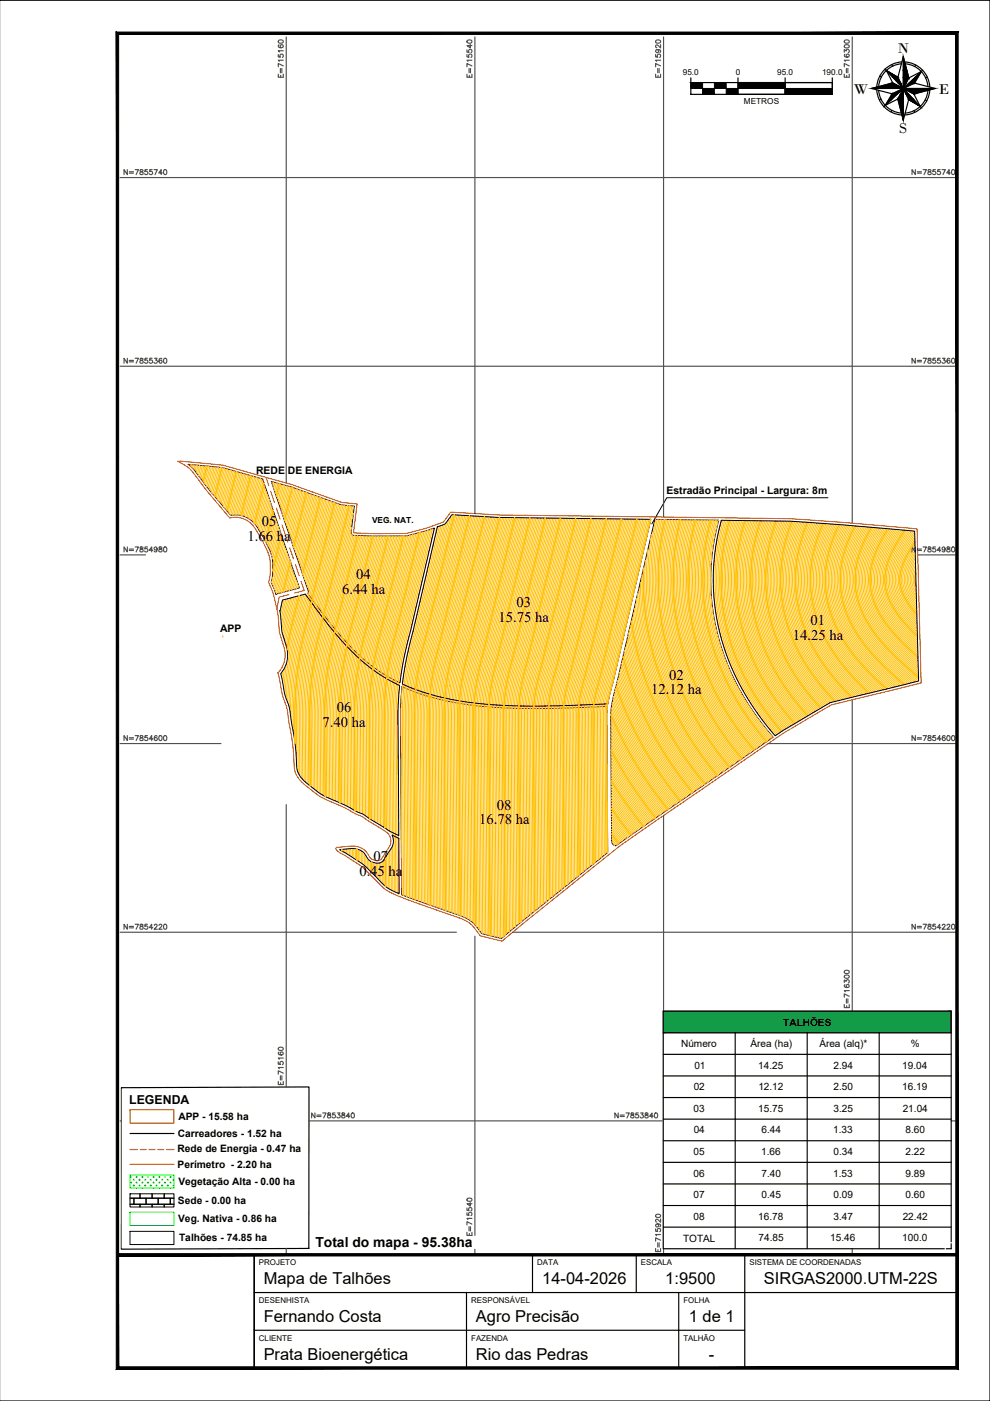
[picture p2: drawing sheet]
<svg xmlns="http://www.w3.org/2000/svg" width="210mm" height="297mm" viewBox="0 0 210 297" stroke-linecap="round" stroke-linejoin="round" font-family="sans-serif">
<defs><g id="words">
<g font-size="3.5">
<text x="55.9" y="272.3">Mapa de Talhões</text>
<text x="115" y="272.3">14-04-2026</text>
<text x="141.1" y="272.3">1:9500</text>
<text x="162" y="272.3">SIRGAS2000.UTM-22S</text>
<text x="55.9" y="280.3">Fernando Costa</text>
<text x="100.9" y="280.3">Agro Precisão</text>
<text x="146" y="280.3">1 de 1</text>
<text x="55.9" y="288.3">Prata Bioenergética</text>
<text x="100.9" y="288.3">Rio das Pedras</text>
<text x="150.3" y="288.3">-</text>
</g>
<g font-size="3.1">
<text x="190.3" y="11.3">N</text>
<text x="181" y="20">W</text>
<text x="199" y="20">E</text>
<text x="190.7" y="28.2">S</text>
<text x="55.5" y="111.6">05</text>
<text x="52.5" y="114.7">1.66 ha</text>
<text x="72.5" y="125.9">6.44 ha</text>
<text x="75.5" y="122.8">04</text>
<text x="105.7" y="131.9">15.75 ha</text>
<text x="109.5" y="128.8">03</text>
<text x="168.1" y="135.7">14.25 ha</text>
<text x="171.9" y="132.5">01</text>
<text x="138.1" y="147.2">12.12 ha</text>
<text x="141.9" y="144.1">02</text>
<text x="68.4" y="154.1">7.40 ha</text>
<text x="71.4" y="150.9">06</text>
<text x="105.4" y="171.6">08</text>
<text x="101.6" y="174.8">16.78 ha</text>
<text x="76.2" y="185.8">0.45 ha</text>
<text x="79.2" y="182.6">07</text>
</g>
<text font-size="2.9" x="66.9" y="264.4">Total do mapa - 95.38ha</text>
<text font-size="2.6" x="27.4" y="234">LEGENDA</text>
<g font-size="2.2">
<text x="54.3" y="100.5">REDE DE ENERGIA</text>
<text x="141.3" y="104.8">Estradão Principal - Largura: 8m</text>
<text x="46.6" y="134">APP</text>
<text x="37.8" y="237.4">APP - 15.58 ha</text>
<text x="37.7" y="244.2">Rede de Energia - 0.47 ha</text>
<text x="37.7" y="241">Carreadores - 1.52 ha</text>
<text x="37.7" y="247.6">Perímetro - 2.20 ha</text>
<text x="37.8" y="251.3">Vegetação Alta - 0.00 ha</text>
<text x="37.7" y="255.2">Sede - 0.00 ha</text>
<text x="37.8" y="259.1">Veg. Nativa - 0.86 ha</text>
<text x="38" y="263.1">Talhões - 74.85 ha</text>
</g>
<g font-size="2.1">
<text x="159.1" y="222">Área (ha)</text>
<text x="166.1" y="217.6">TALHÕES</text>
<text x="173.7" y="222">Área (alq)*</text>
<text x="144.4" y="222">Número</text>
<text x="147.2" y="226.6">01</text>
<text x="160.8" y="226.6">14.25</text>
<text x="176.7" y="226.6">2.94</text>
<text x="191.3" y="226.6">19.04</text>
<text x="193.1" y="222">%</text>
<text x="147.1" y="231.2">02</text>
<text x="160.8" y="231.2">12.12</text>
<text x="176.7" y="231.2">2.50</text>
<text x="191.3" y="231.2">16.19</text>
<text x="147.1" y="235.7">03</text>
<text x="160.8" y="235.7">15.75</text>
<text x="176.7" y="235.7">3.25</text>
<text x="191.4" y="235.7">21.04</text>
<text x="147.1" y="244.9">05</text>
<text x="147.1" y="240.3">04</text>
<text x="161.4" y="244.9">1.66</text>
<text x="161.5" y="240.3">6.44</text>
<text x="176.6" y="240.3">1.33</text>
<text x="176.7" y="244.9">0.34</text>
<text x="192" y="240.3">8.60</text>
<text x="192" y="244.9">2.22</text>
<text x="147.1" y="249.5">06</text>
<text x="161.4" y="249.5">7.40</text>
<text x="176.6" y="249.5">1.53</text>
<text x="192" y="249.5">9.89</text>
<text x="147.1" y="254.1">07</text>
<text x="161.4" y="254.1">0.45</text>
<text x="176.7" y="254.1">0.09</text>
<text x="192" y="254.1">0.60</text>
<text x="144.8" y="263.2">TOTAL</text>
<text x="147.1" y="258.6">08</text>
<text x="160.8" y="258.6">16.78</text>
<text x="160.8" y="263.2">74.85</text>
<text x="176" y="263.2">15.46</text>
<text x="176.7" y="258.6">3.47</text>
<text x="191.3" y="263.2">100.0</text>
<text x="191.4" y="258.7">22.42</text>
</g>
<text font-size="1.8" x="78.9" y="111">VEG. NAT.</text>
<g font-size="1.7">
<text x="144.8" y="15.9">95.0</text>
<text x="156" y="15.9">0</text>
<text x="164.8" y="15.9">95.0</text>
<text x="174.3" y="15.9">190.0</text>
<text x="157.7" y="22.1">METROS</text>
<text x="54.9" y="268.2">PROJETO</text>
<text x="113.9" y="268.2">DATA</text>
<text x="135.9" y="268.2">ESCALA</text>
<text x="158.9" y="268.2">SISTEMA DE COORDENADAS</text>
<text x="54.9" y="276.2">DESENHISTA</text>
<text x="99.9" y="276.2">RESPONSÁVEL</text>
<text x="144.9" y="276.2">FOLHA</text>
<text x="54.9" y="284.2">CLIENTE</text>
<text x="99.9" y="284.2">FAZENDA</text>
<text x="144.9" y="284.2">TALHÃO</text>
</g>
</g></defs>
<path d="M39.9 98.4l7.3 .8 8.5 2.4 7.8 23.1-5 1.3-1-2.6a11.2 11.2 0 0 0-1.5-9.2 8.4 8.4 0 0 0-3.7-4.5 5 5 0 0 0-3.4-.4l-4.9-5.9-2.7-3.6zM57.5 102.1l4.3 1.2 10.5 3.7 2.8 .3-.7 5.6a.53 .53 0 0 0 .5 .6l4.4 .2 6.9-.1 5.9-1.6-6.2 26.2-1.1 6.5a38.4 38.4 0 0 1-14.3-11.9l-5.2-7 .1-.5zM92.7 111.7l1.7-.6 1.4-2 10 .6 32.2 .4-9.1 39.1-10.7 .4-7.3 .1-6.9-.3-5.7-.7a48.2 48.2 0 0 1-13-3.7l1.1-6.4zM138.9 110.1l13.5 .2-1.2 5.6-.4 3.6-.1 3.1 .4 6.1 .9 5.4 1.9 6 2.6 5.5 3.1 5.2 4.3 5.5-33.3 23-.7-.3-.2-.7-.2-26.4 .1-1.9zM152.9 110.3a310.5 310.5 0 0 1 34.5 1.7l6.5 .6 .9 31.8-18.8 4.6-10 5.9-1.6 1.1-4.4-5.5-3-5.1-2.4-5-1.2-3.4-.8-3-1-5.3-.4-5.6 .1-3.6 .4-3.5zM59.9 127.2l4.8-1.2 6.1 7.9 4.3 4.7 1.9 1.8 2.5 1.9 5.2 3.1-.3 6.6 .2 25.2-2.2-1.1-5.4-3.5-8.8-4.1-3.3-2.5-1.2-1.3-.5-.8-.3-1-.4-5.5-1.1-7.1-1-3.1-.9-4.4a5.9 5.9 0 0 0 1.2-5.7 15.5 15.5 0 0 1-1.2-6.6l-.2-1zM85.2 145.6l4.3 1.6 4.1 1.2 4.6 .9 4.2 .5 4.8 .3 6.3 .1 15.3-.4-.1 2.1 .1 28.8-22.5 18.3-4.1-1.1-1.9-2.2-1.9-1.2-13.2-4.8-.3-38.5zM72 180.1l2.5-.2 1.5 .2 1 .6 1 1.4 .5 .5 1 .4h.9l.5-.2 .4-.4 1.9-3 .2-1.2-.3-1.1 1.5 .6v11.7l-1.3-.5-1.4-.8-4.7-4.6z" fill="none" stroke="#000" stroke-width=".21"/>
<path d="M175.6 105.5h-34.2l-3.2 5.6" fill="none" stroke="#000" stroke-width=".21"/>
<!-- layer: FIELD_POINTS -->
<path d="M81.9 110.1h.1M47.2 135.1h.1M94.1 137.1h.1M157.8 129.7h.1M159 137.3h.1M95.3 145.5h.1" fill="none" stroke="#ff8000" stroke-width=".21"/>
<path d="M37.7 97.8l9.6 .8 10.9 3.1a86.1 86.1 0 0 1 13.2 4.5l1.1 .3 3.2 .3-.8 6.2 4.4 .1h6.9l4.2-1.1 3.6-1.3 1.5-2.1 10.3 .6 61.7 .8 11.3 .8 15.6 1.3 .9 32.7-19.1 4.7-5.1 3a82.8 82.8 0 0 0-9.5 6l-13.5 9.3a351.6 351.6 0 0 0-19.2 13.5l-22.5 18.2-4.6-1.1-1.9-2.4-1.8-1.1-11.7-4.2-3.9-1.6-1.4-1-4.3-4.3-4.9-3.1-.7-.8 .3-.2 2.3-.3 2.1 .1 1.4 .8 1.5 1.8 .9 .3h.7l.6-.5 1.8-2.9 .1-1.1-.5-1.1-.8-.6-4.8-3.1-9.1-4.3-3.3-2.6-1.5-1.8-.5-1.4-.3-5.1-1.2-7.5-1.1-3.2-.9-4.5a5.3 5.3 0 0 0 1.3-5.4l-1-3.2-.2-3.5a22.3 22.3 0 0 0-2.1-7.2 10.7 10.7 0 0 0-1.4-9 8 8 0 0 0-3.4-4.2 4.6 4.6 0 0 0-3.4-.4l-5.1-6.1-2.7-3.6a9.3 9.3 0 0 0-3.2-2.3z" fill="none" stroke="#f00" stroke-width=".21"/>
<!-- layer: SULCOS MESTRES -->
<g fill="none" stroke="#ffbf00" stroke-width=".21">
<path d="M40.1 98.5l-.1 .1M40.4 98.5l-.1 .3M41 98.6l-.2 .7M41.3 98.6l-.2 1M41.6 98.6l-.2 1.3M42 98.6l-.4 1.6M42.3 98.7l-.4 1.8M42.6 98.7l-.5 2.2M42.9 98.7l-.6 2.5M43.2 98.8l-.6 2.7M43.5 98.8l-.7 3.1M44.2 98.9l-.9 3.6"/>
<path d="M44.5 98.9l-.9 4M44.8 98.9l-1 4.3M45.1 98.9l-1 4.6M45.4 99l-1.1 4.8M45.8 99l-1.2 5.1M46.1 99l-1.3 5.4M46.4 99.1l-1.3 5.6M46.7 99.1l-1.4 5.9M47.3 99.2l-1.4 6.4M47.6 99.3l-1.5 6.6M48 99.4l-1.6 6.8M48.3 99.5l-1.7 7"/>
<path d="M48.6 99.5l-1.7 7.3M48.9 99.6l-1.8 7.5M49.2 99.7l-1.8 7.7M49.5 99.8l-1.9 7.9M49.8 99.9l-1.9 8.1M50.4 100.1l-2 8.5M50.7 100.1l-2.1 8.8M51 100.2l-2.1 9M51.3 100.3l-2.1 8.9M51.6 100.4l-2 8.8M51.9 100.5l-2 8.7M52.2 100.6l-2 8.6"/>
<path d="M52.5 100.7l-2 8.5M52.8 100.7l-2 8.5M53.4 100.9l-1.9 8.5M53.7 101l-1.9 8.5M54 101.1l-1.9 8.5M54.3 101.2l-1.9 8.5M54.6 101.3l-2 8.6M54.9 101.4l-2 8.7M55.3 101.4l-2.1 8.9M55.6 101.5l-2.1 9M55.8 101.9l-2.1 8.9M56.2 103l-2 8.4"/>
<path d="M56.4 103.6l-1.9 8.1M56.6 104.2l-1.9 7.9M56.8 104.7l-1.8 7.8M56.9 105.3l-1.7 7.6M57.1 105.9l-1.7 7.3M57.3 106.4l-1.6 7.2M57.5 107l-1.6 7M57.7 102.1l-.1 .3M57.7 107.6l-1.6 6.8M58 102.2l-.2 .7M58.1 108.7l-1.5 6.6M58.3 109.3l-1.5 6.5"/>
<path d="M58.3 102.3l-.3 1.2M58.5 109.9l-1.5 6.4M58.6 102.4l-.4 1.7M58.7 110.4l-1.5 6.3M58.9 111l-1.5 6.2M58.9 102.5l-.5 2.2M59.1 111.6l-1.5 6.2M59.2 112.2l-1.4 6.4M59.4 112.7l-1.6 6.9M59.5 102.6l-.7 3.2M59.8 102.7l-.8 3.7M59.8 113.9l-2.2 9.7"/>
<path d="M60 114.4l-2.2 9.7M60.1 102.8l-.9 4.1M60.2 115l-2.2 9.5M60.4 115.6l-2.2 9.4M60.4 102.9l-1 4.6M60.6 116.1l-2.2 9.5M60.7 103l-1.2 5.1M60.8 116.7l-2.2 9.2M61 117.3l-2 8.5M61 103.1l-1.3 5.6M61.2 117.8l-1.9 8M61.3 103.1l-1.4 6.1"/>
<path d="M61.4 118.4l-1.7 7.3M61.7 103.2l-1.6 6.6M61.7 119.5l-1.3 6M62.2 103.4l-1.7 7.5M62.5 103.5l-1.8 8M62.8 103.6l-1.9 8.5M63.1 103.8l-2 8.9M63.4 103.9l-2.1 9.3M63.7 104l-2.2 9.8M64 104.1l-2.3 10.3M64.3 104.2l-2.5 10.7M64.6 104.3l-2.6 11.2"/>
<path d="M65.2 104.5l-2.8 12.1M65.5 104.6l-2.9 12.6M65.8 104.7l-3 13.1M66.1 104.8l-3.1 13.5M66.4 104.9l-3.2 14M66.7 105l-3.3 14.5M67 105.1l-3.4 14.9M67.3 105.3l-3.5 15.3M67.6 105.4l-3.6 15.8M68.2 105.6l-3.9 16.7M68.5 105.7l-4 17.2M68.8 105.8l-4.1 17.6"/>
<path d="M69.1 105.9l-4.2 18.1M69.4 106l-4.3 18.6M69.7 106.1l-4.4 19M70 106.2l-7 30.1-1 7.4-.4 7.8M70.3 106.3l-6.2 26.3-1 5.1-1 7.9-.2 8.1M70.6 106.4l-6.1 26.3-1.1 5.1-1 8.2-.2 4.1v5.3M71.2 106.7l-6.2 26.5-1.3 6.6-.5 4.4-.3 4.2v14.1M71.5 106.8l-6.3 26.8-1.2 6.2-.5 4.8-.3 4.3v15M71.8 106.9l-6.3 26.7-1.3 7.2-.4 4.2-.3 4.3v15.2M72.1 107l-6.4 27.1-1.2 6.8-.5 4.8-.2 4 .1 15.2M72.4 107.1l-6.3 26.7-1.3 7.1-.4 4.1-.3 4.3 .1 16M72.7 107.1l-6.3 26.8-1.2 7.1-.6 4.8-.2 3.9 .1 15.9"/>
<path d="M73.1 107.1l-6.4 27.2-1.2 6.2-.5 4.9-.2 4.3v16.2M73.4 107.1l-6.3 26.9-1.2 6.6-.6 4.5-.2 4.2v16.8M73.7 107.2l-6.3 26.9-1.3 7-.5 4.4-.2 4.3 .1 16.6M74.3 107.2l-6.2 26.7-1.4 7.3-.5 4.3-.2 4.7 .1 16.7M74.5 113.3l-5.1 22.1-1.2 6.9-.4 4.1-.2 4.2 .1 17.5M74.6 111.8l-5.6 23.5-1.1 7-.6 7.5 .1 18.1M74.6 107.3l-6.3 27-1.3 6.9-.4 4-.3 4.6 .1 17.3M74.8 113.5l-5.1 21.5-1.2 7.4-.6 7.8 .1 18.1M74.9 108.8l-6 25.6-1.2 6.9-.5 4.7-.2 4.2v17.4M75 107.3l-6.4 27-1.2 7-.5 4.3-.3 4.2 .1 17.6M75.1 113.5l-5 21.2-1.3 7.7-.6 7.4 .1 18.7M75.5 113.5l-5.2 22.1-1.2 6.8-.4 4.4-.2 3.8 .1 18.1"/>
<path d="M76.1 113.6l-5.2 22.1-1.2 6.8-.5 7.4 .1 19.1M76.4 113.6l-5 21.4-1 4.9-.5 3.6-.4 7.2 .1 18.5M76.7 113.6l-5.1 21.8-1.3 7.7-.5 7.2 .1 19M77.1 113.6l-5.3 22.3-1.1 6.7-.4 4-.2 4.5 .1 18.3M77.4 113.6l-5.1 21.6-1.3 7.5-.4 4.3-.2 3.7 .1 18.9M77.7 113.6l-5.1 21.6-1.4 8-.5 7.1 .1 19.4M78 113.6l-5.3 22.5-1.1 7.1-.6 7.9 .2 18.7M78.4 113.6l-5.2 21.8-1.3 7.4-.4 3.9-.1 4 .1 19.3M78.7 113.6l-5.2 21.8-1.3 7.4-.5 7.5 .1 19.8M79.3 113.7l-5.3 22.6-1.2 7.1-.5 7.3 .1 19.7M79.6 113.7l-5.3 22.7-1.2 7.5-.5 7.2 .1 19.4M80 113.7l-5.3 22.4-1.2 6.9-.4 3.8-.2 4.3 .2 19.6"/>
<path d="M80.3 113.7l-5.2 22.1-1.3 7.2-.5 7.7 .1 20.1M80.6 113.7l-5.4 22.9-1.1 6.9-.5 7.6 .1 19.9M80.9 113.7l-5.3 22.6-1.2 6.8-.4 4.3-.1 3.7 .1 20.1M81.3 113.7l-5.3 22.3-1.3 7.1-.5 7.6 .1 20.6M81.6 113.7l-5.3 22.4-.7 3.8-.6 4.2-.5 7 .1 20.4M81.9 113.7l-5.4 22.8-1.2 7.2-.5 7.4 .2 20.6M82.6 113.7l-5.4 22.6-.7 3.7-.6 4.2-.4 6.9 .1 21M82.9 113.7l-5.4 22.6-1.3 7.9-.4 7.3 .1 20.7M83.2 113.6l-5.4 22.8-1.2 7.4-.5 7.3 .1 21.2M83.5 113.6l-5.3 22.9-1.3 6.9-.3 3.6-.2 4.1 .1 21.3M83.9 113.6l-5.6 23.7-1.1 7-.5 7.2 .2 21.1M84.2 113.6l-5.5 23.4-1.2 6.9-.5 7.2 .2 21.7"/>
<path d="M84.5 113.6l-5.4 23.1-1.3 7.7-.4 6.7 .1 21.9M84.8 113.6l-5.6 23.9-1.1 6.9-.4 7.2 .1 21.6M85.2 113.6l-5.6 23.6-1.1 6.4-.3 3.5-.2 4 .1 22.3M85.8 113.6l-5.5 23.4-1.3 7.5-.4 7.1 .2 22.2M86.1 113.6l-5.6 23.8-1.2 7.2-.4 6.5 .2 22.9M86.5 113.6l-5.6 23.5-1.1 6.7-.5 7.3 .1 23.1M86.8 113.5l-5.6 23.7-1.2 7.4-.4 7 .1 22.8M87.2 113.4l-5.7 23.8-1.2 7.5-.4 6.4 .1 23.5M87.5 113.3l-5.8 24.7-1.1 6.7-.4 6.5 .2 23.6M87.9 113.2l-5.7 24.2-1.3 7.3-.4 6.5 .2 23.8M88.2 113.1l-5.7 24.3-1.3 7.4-.4 6.4 .2 24M88.5 113l-5.7 24.5-1.3 7.3-.3 6.4 .1 24.2"/>
<path d="M89.2 112.8l-5.9 25.2-1.1 6.9-.4 6.3 .1 24.6M89.6 112.7l-6 25.3-1.1 6.5-.4 6.7 .2 24.8M89.9 112.7l-5.9 25.1-1.1 6.4-.5 7 .2 25.1M90.3 112.6l-6.1 25.9-1.1 6.5-.4 6.2 .2 25.5M90.6 112.5l-6 25.7-1.2 6.8-.4 6.2 .2 26.1M91 112.3l-6.2 26.3-.7 3.5-.5 4.2-.2 4.9 .2 37.8M91.3 112.2l-6.1 25.9-.7 4.1-.5 3.7-.3 5.3 .2 38M91.7 112.1l-6.2 26.3-.7 3.8-.5 3.7-.3 5.3 .2 38.1M92 112l-6.3 26.8-1.1 7.1-.3 5.3 .3 38.5M92.8 111.7l-6.3 26.6-.7 3.7-.5 4-.3 5.2 .2 38.5M93.2 111.6l-6.4 26.8-.7 3.7-.5 3.9-.3 5.2 .3 38.7M93.5 111.4l-6.3 27.1-.8 3.6-.5 4-.3 5.1 .3 38.8"/>
<path d="M93.9 111.3l-6.4 27.2-1.2 7.2-.4 5.5 .3 38.9M94.2 111.2l-6.6 28-1.1 6.9-.2 5.1 .2 39M94.7 110.7l-6.6 28-.8 3.9-.4 3.6-.3 5.4 .2 38.7M95.1 110.1l-6.6 28.2-.8 3.7-.5 3.8-.3 5.4 .2 39.3M95.6 109.4l-7 29.7-1.1 7.1-.3 5 .3 39.4M96 109.1l-7.1 30.1-1.1 6.7-.3 5.7 .3 39.1M96.6 109.2l-7.1 30.1-1.1 7-.2 4.9 .2 39.7M96.9 109.2l-7 30.2-1.2 7-.2 5.2 .2 39.4M97.3 109.2l-7.1 30-.7 3.8-.4 3.4-.3 4.8 .2 39.9M97.6 109.2l-7.1 30-1.1 7.2-.3 4.8 .3 40.1M97.9 109.2l-7.1 30.4-1.1 6.9-.3 5.1 .3 39.8M98.2 109.3l-7.2 30.7-1 6.5-.3 4.7 .3 40.3"/>
<path d="M98.6 109.3l-7.1 30.1-.7 3.5-.5 4-.3 5.6 .3 39.1M98.9 109.3l-7.1 30.2-.7 3.4-.5 3.6-.2 5.4 .2 39.8M99.2 109.3l-7.1 30.3-.7 3.7-.5 3.3-.2 5.3 .2 39.9M99.8 109.4l-7.2 30.6-1 6.6-.3 5.3 .3 40.1M100.1 109.4l-7.1 30.4-1.1 6.5-.3 5 .3 40.9M100.5 109.4l-7.1 30.1-.8 4-.4 3.2-.3 5.8 .3 39.8M100.8 109.4l-7.3 31.1-1 6.2-.2 5.2 .2 40.5M101.1 109.4l-7.2 30.9-1.1 6.5-.2 5.1 .2 40.6M101.4 109.5l-7.2 30.6-1.1 6.7-.2 5.7 .3 40.1M101.7 109.5l-7.2 30.9-1.1 6.4-.2 5.7 .3 40.2M102.1 109.5l-7.3 31-1 6.4-.3 5 .3 40.9M102.4 109.5l-7.2 30.4-.6 3.3-.5 3.7-.3 5 .3 41"/>
<path d="M103 109.5l-7.3 31.2-1 6.3-.2 4.9 .2 41.2M103.3 109.6l-7.3 31.4-1 6-.2 4.9 .3 41.4M103.7 109.6l-7.3 30.9-1 6.2-.3 4.6 .3 42.1M104 109.6l-7.3 31-1 6.5-.3 4.8 .3 41.6M104.3 109.6l-7.2 30.7-.7 3.8-.4 3-.3 4.8 .3 41.7M104.6 109.6l-7.3 31.1-1 6.4-.3 5.4 .3 41.2M104.9 109.7l-7.3 31.4-1 6-.2 4.8 .2 41.9M105.3 109.7l-7.4 31.2-1 6.3-.2 4.7 .3 42M105.6 109.7l-7.3 30.9-.6 3.4-.5 3.5-.2 5 .3 41.5M106.2 109.7l-7.4 31.6-1 6.3-.2 4.3 .3 42.4M106.6 109.7l-7.4 31.5-1 6.1-.3 5.2 .3 41.9M106.9 109.7l-7.3 31.2-.7 3-.5 3.7-.1 4.3 .2 42.6"/>
<path d="M107.2 109.7l-7.3 30.9-.6 3.4-.5 3.4-.2 4.5 .3 42.8M107.5 109.7l-7.4 31.7-1 6-.2 5 .3 42.4M107.8 109.7l-7.4 31.7-1 6.3-.2 4.2 .3 43.1M108.2 109.7l-7.6 32.3-.9 5.5-.2 4.4 .3 43.4M108.5 109.7l-7.6 32.4-.9 5.7-.2 4.6 .3 43.1M108.8 109.8l-7.5 31.8-.9 5.9-.3 4.4 .3 43.9M109.5 109.8l-7.5 31.6-.6 2.9-.4 3.6-.2 4.5 .3 44.1M109.8 109.8l-7.4 31.4-.7 3.2-.4 3.2-.2 4.3 .3 45M110.1 109.8l-7.5 32.1-1 5.7-.2 4.3 .3 45.5M110.4 109.8l-7.5 32.2-.9 5.4-.3 4.5 .3 45.9M110.8 109.8l-7.5 31.9-1.1 6-.2 4.7 .3 45.6M111.1 109.8l-7.5 32-1 5.9-.2 4.2 .3 46.2"/>
<path d="M111.4 109.8l-7.5 32.1-1 5.9-.2 4.1 .3 46.3M111.7 109.8l-7.6 32.5-.9 5.8-.2 4.3 .3 45.8M112 109.8l-7.6 32.5-.9 6.1-.2 3.5 .3 46.4M112.7 109.8l-7.8 33.1-.8 5.5-.2 4 .3 46.1M113 109.8l-7.7 32.7-.9 6-.1 3.4 .3 46.6M113.3 109.8l-7.7 32.8-.8 5.4-.2 3.9 .3 46.7M113.7 109.8l-7.8 33.3-.9 5.4-.1 3.9 .3 46.3M114 109.8l-7.7 32.9-.9 5.6-.2 3.6 .3 46.9M114.3 109.8l-7.7 33-.9 5.3-.2 3.8 .3 47M114.6 109.8l-7.7 33.1-.9 5.2-.2 4.3 .3 46.5M115 109.8l-7.7 32.8-1 5.5-.2 3.8 .4 46.9M115.3 109.8l-7.8 33.2-.8 5.2-.2 3.7 .3 46.7"/>
<path d="M115.9 109.8l-7.8 33.3-.8 5.1-.2 3.7 .3 46.2M116.3 109.8l-7.8 33.1-.9 5.3-.2 3.7 .3 45.9M116.6 109.8l-7.8 33.2-.9 5.3-.2 4.1 .3 45.1M116.9 109.9l-7.9 33.5-.8 4.9-.2 3.6 .3 45.4M117.2 109.9l-8.3 35.7a88.9 88.9 0 0 0-.5 15.2l.3 36.2M117.5 109.9l-8.3 35.8a87 87 0 0 0-.5 15.1l.3 35.9M117.9 109.9l-8 34.1a49.1 49.1 0 0 0-.9 13.1l.3 39.4M118.2 109.9l-8 34.1a48 48 0 0 0-.9 13.1l.3 39.1M118.5 109.9l-8.1 34.5a48.5 48.5 0 0 0-.7 12.7l.2 38.9M119.2 109.9l-8.2 34.6a47.6 47.6 0 0 0-.7 12.6l.2 38.3M119.5 109.9l-8.1 34.7a47.8 47.8 0 0 0-.8 12.5l.3 38.1M119.8 109.9l-8.1 34.8a45.4 45.4 0 0 0-.8 11.9l.3 38.3"/>
<path d="M120.1 109.9l-8.1 34.8a47 47 0 0 0-.8 12.4l.3 37.6M120.5 109.9l-8.2 34.9a44.5 44.5 0 0 0-.7 11.8l.2 37.8M120.8 109.9l-8.2 35a46.4 46.4 0 0 0-.7 12.2l.2 37.1M121.1 109.9l-8.2 35a46.5 46.5 0 0 0-.7 12.2l.2 36.8M121.4 109.9l-8.3 35.4a47.8 47.8 0 0 0-.6 11.8l.2 36.6M121.7 109.9l-8.2 35.4a47 47 0 0 0-.7 11.8l.3 36.3M122.4 109.9l-8.3 35.6a46.8 46.8 0 0 0-.6 11.7l.2 35.7M122.7 109.9l-8.3 35.6a46.3 46.3 0 0 0-.6 11.6l.2 35.6M123 109.9l-8.3 35.7a46.2 46.2 0 0 0-.6 11.6l.2 35.2M123.4 109.9l-8.5 36.1a50.8 50.8 0 0 0-.5 11.6l.2 34.6M123.7 109.9l-8.4 35.8a45.2 45.2 0 0 0-.6 11.4l.2 34.8M124 109.9l-8.5 36.3a50 50 0 0 0-.5 11.4l.3 34"/>
<path d="M124.3 109.9l-8.4 36.3a49.8 49.8 0 0 0-.6 11.4l.3 33.8M124.7 109.9l-8.5 36.4a48.9 48.9 0 0 0-.5 11.3l.2 33.5M125 110l-8.5 36.3a49 49 0 0 0-.5 11.3l.2 33.3M125.6 110l-8.6 36.7a74.5 74.5 0 0 0-.4 13.5l.2 30.2M126 110l-8.6 36.8a54.9 54.9 0 0 0-.5 11.4l.2 31.9M126.3 110l-8.6 36.9a53.5 53.5 0 0 0-.5 11.2l.3 31.8M126.6 110l-8.6 36.9a53.4 53.4 0 0 0-.4 11.3l.2 31.4M126.9 110l-8.6 37a53.3 53.3 0 0 0-.4 11.1l.2 31.3M127.2 110l-8.6 37.3a90.8 90.8 0 0 0-.4 14l.2 27.8M127.6 110l-8.7 37.4a90.1 90.1 0 0 0-.4 13.9l.2 27.6M127.9 110l-8.7 37.1a52.9 52.9 0 0 0-.4 11.1l.2 30.4M128.2 110l-8.8 37.8a94 94 0 0 0-.2 12.9l.1 27.7"/>
<path d="M128.9 110l-8.8 37.6a90.8 90.8 0 0 0-.3 13.7l.2 26.6M129.2 110l-8.8 37.6a91.5 91.5 0 0 0-.3 13.7l.2 26.3M129.5 110l-8.3 35.5-.7 4-.1 2.4 .2 35.5M129.8 110l-8.3 35.6-.7 3.7-.1 3.1 .2 34.7M130.2 110l-8.4 35.7-.6 3.3-.2 2.9 .2 35M130.5 110l-8.4 35.8-.6 3.5-.2 2.6 .2 34.7M130.8 110l-8.5 36.3-.5 3.1-.2 3 .3 33.9M131.1 110l-8.7 37.4a41.4 41.4 0 0 0-.4 9.7l.2 29M131.4 110l-8.5 36.4-.5 2.7-.1 2.8 .2 33.9M132.1 110l-8.5 36.1-.6 3.4-.1 2.4 .2 33.4M132.4 110l-8.5 36.2-.5 3.1-.2 2.6 .2 33.2M132.7 110l-8.5 36.3-.5 3-.2 3.1 .2 32.4"/>
<path d="M133.1 110.1l-8.6 36.2-.5 3-.2 2.6 .3 32.7M133.4 110.1l-9.1 39-.1 2.8 .2 32.4M133.7 110.1l-8.6 36.8-.5 2.5-.1 3 .2 31.7M134 110.1l-9 39.1-.2 2.7 .2 31.9M134.4 110.1l-8.6 36.5-.6 3.1-.1 2.2 .2 31.7M134.7 110.1l-8.6 36.6-.5 2.8-.2 2.9 .2 30.9M135.3 110.1l-8.6 36.7-.5 3.1-.2 2 .3 30.9M135.7 110.1l-8.7 36.8-.5 2.8-.1 2.7 .2 30.2M136 110.1l-8.8 37.5-.4 2.1-.1 2.7 .2 29.9M136.3 110.1l-9.1 39.4-.2 2.4 .2 30.2M136.6 110.1l-9.1 39.4-.2 2.4 .2 29.9M136.9 118.7l-.1 6.4 .4 5.4 1.3 6.9 1.4 5 2.2 5.6 2.6 5.2 3.6 5.8 4.1 5.3"/>
<path d="M136.9 110.1l-9.1 39.5-.2 2.8 .2 29.2M137.3 110.1l-8.8 37.2-.4 2.5-.2 2.1 .2 29.4M137.4 116.5l-.4 6.6 .5 7.4 .8 4.8 1.7 6.3 2.2 5.8 2.8 5.7 3.3 5.4 4.3 5.6M137.6 110.1l-8.7 37.2-.5 2.6-.1 2 .1 29.2M138.1 113.2l-.6 5.3-.1 7.1 .8 7.3 1.6 7.1 2.2 6.2 2.7 5.7 3.9 6.4 4.3 5.6M139 110.1l-.7 3.9-.4 3.7-.2 3.1v4.3l.2 3.3 .6 4.5 1.3 5.9 2.2 6.6 3 6.4 3.6 5.9 4.5 6M139.4 110.1l-1.1 6.2-.3 6.8 .4 7.2 .8 4.8 .8 3.2 1.9 5.8 1.3 3.3 1.7 3.5 3.7 6.3 2 2.8 2.8 3.6M139.7 110.1l-1 6.3-.4 6.7 .5 7.2 1.3 7.2 2.1 6.5 1.3 3.3 1.7 3.5 2.1 3.8 2.1 3.2 4.3 5.6M140 110.1l-1 6.3-.4 6.7 .5 7.2 1.3 7.1 2.1 6.5 1.2 2.9 1.8 3.8 1.5 2.8 2.6 4.2 4.3 5.6M140.3 110.1l-.7 4.1-.5 4.4-.1 6.9 .7 7.2 1.3 5.8 2.2 6.4 2.7 5.9 1.8 3.1 2.2 3.5 4.3 5.6M140.6 110.2l-1 6.3-.4 6.6 .5 7.1 1.2 6.6 1.1 3.8 1.1 3.1 2.8 6.3 3.5 6.1 2.2 3.1 2.8 3.6M141.3 110.2l-1.1 6.4-.3 6.5 .4 7 1.4 7.1 1.9 6.2 1.4 3.3 1.6 3.3 1.9 3.4 2.2 3.5 4.3 5.6"/>
<path d="M141.6 110.2l-1.1 6.4-.3 6.5 .4 7 1.3 6.5 2 6.7 1.4 3.2 1.9 4.1 3.7 6.1 4.3 5.6M141.9 110.2l-1.1 6.4-.3 6.5 .4 6.9 1.3 6.5 2 6.7 3 6.6 1.8 3.3 2.2 3.4 4.3 5.6M142.3 110.2l-1.1 6.5-.4 6.4 .5 6.9 1.2 6.5 2 6.6 1.8 4.1 1.3 2.7 1.9 3.3 2 3.1 4.2 5.6M142.6 110.2l-1.1 6.5-.4 6.4 .5 6.8 1.3 7 1.1 3.6 1.2 3.6 2.9 6 3.6 6 4.3 5.7M142.9 110.2l-1.1 6.5-.4 6.4 .5 6.8 1.3 6.9 .9 3.1 1.4 4.1 2.8 6 3.7 6 4.3 5.6M143.2 110.2l-1.1 6.6-.3 6.3 .4 6.8 .7 4.4 .7 2.9 1.1 3.6 1.1 3.1 2.8 5.9 3.6 6 4.3 5.6M143.6 110.2l-1.2 6.6-.3 6.3 .4 6.7 1.2 6.4 2 6.5 2.7 6 2.2 3.9 1.9 3 4.3 5.6M143.9 110.2l-1.2 6.6-.3 6.3 .4 6.7 1.2 6.3 2 6.5 1.3 3 1.7 3.6 1.8 3.2 2 3 4.2 5.6M144.5 110.2l-1.1 6.7-.4 6.2 .5 6.6 1.2 6.7 2 6.3 1.2 2.7 1.8 3.8 3.6 5.9 4.3 5.6M144.8 110.2l-1.1 6.7-.4 6.2 .5 6.6 1.2 6.6 1.2 4 1.1 3 2.7 5.8 3.5 5.8 4.3 5.6M145.2 110.2l-1.2 6.8-.3 6.1 .4 6.5 1.1 6.2 2 6.3 1.6 3.9 1.5 2.9 3.7 6.1 4.1 5.3M145.5 110.2l-.6 2.7-.6 4.1-.3 6.1 .4 6.5 1.1 6.1 2 6.3 1.2 3 1.7 3.5 3.7 6 4.3 5.6"/>
<path d="M145.8 110.2l-.6 2.8-.6 4-.3 6.1 .4 6.4 1.1 6.1 2 6.3 1.6 3.9 1.3 2.5 3.6 6.1 4.3 5.6M146.1 110.2l-.6 2.8-.6 4.1-.3 6 .4 6.4 1.1 6.1 2 6.2 1.2 3 1.8 3.7 3.5 5.7 4.3 5.6M146.5 110.2l-.7 2.9-.6 4-.3 6 .4 6.4 1.3 6.4 2 6.4 2.8 6 3.7 6 4 5.3M146.8 110.2l-1 4.9-.4 3.5a55.4 55.4 0 0 0 14 40.8M147.1 110.2l-1 4.9-.4 3.5a55 55 0 0 0 14 40.6M147.8 110.2l-1 5-.5 4a54.5 54.5 0 0 0 13.9 39.7M148.1 110.2l-1 5.1-.4 3.4a54.1 54.1 0 0 0 13.7 40M148.4 110.3l-1 5-.5 4.9a54 54 0 0 0 13.8 38.3M148.7 110.3l-1 5.1-.5 5.3a53.7 53.7 0 0 0 13.8 37.6M149.1 110.3l-1.1 5.1-.5 5.3a53.4 53.4 0 0 0 13.7 37.5M149.4 110.3l-1.1 5.2-.5 5.7a53.2 53.2 0 0 0 13.7 36.8M149.7 110.3l-1.1 5.2-.5 5.7a52.9 52.9 0 0 0 13.7 36.6"/>
<path d="M150 110.3l-1.1 5.3-.4 3.7-.1 2.8a52.7 52.7 0 0 0 13.6 35.5M150.4 110.3l-1.3 6.3-.3 2.8-.1 3.7a52.6 52.6 0 0 0 13.6 34.3M151 110.3l-1.2 5.9-.3 3.2-.2 3.7a52 52 0 0 0 13.5 34M151.3 110.3l-.8 3.7-.5 3.6-.3 3.6v3.8a52 52 0 0 0 13.4 31.9M151.7 110.3l-1.3 6-.3 3.1-.1 3.7a51.3 51.3 0 0 0 13.3 33.6M152 110.3l-.9 3.8-.5 3.6-.3 3.5v3.3a51.2 51.2 0 0 0 13.3 32M152.3 110.3l-1.2 5.6-.4 3.6-.1 3.1 .4 6.1 1 5.4 1.9 6 2.5 5.6 3.1 5.1 4.3 5.5M153 110.3l-1.2 5.7-.5 5.7v3.2l.4 3.8 .9 5.3 1.9 5.9 2.5 5.4 3.4 5.5 4 5.2M153.3 110.3l-1.2 5.7-.5 5.3 .1 3.6 .2 3.3 1 5.7 1.7 5.4 1.3 3 1.4 2.9 3.1 5 4.3 5.6M153.7 110.3l-1.3 5.8-.5 6.1 .1 2.7 .3 3.7 1 5.2 1.6 5.4 2.7 5.9 3 5 4.3 5.5M154 110.3l-1.3 5.8-.4 5.7v3.1l.3 3.6 1 5.2 1.6 5.4 2.7 5.8 3 5 4.3 5.5M154.3 110.3l-1.2 5.9-.5 5.1 .1 5.4 .5 3.7 .7 3.3 1.6 5.3 2.6 5.8 3.6 5.7 3.8 4.7"/>
<path d="M155 110.3l-1.3 6-.5 5.5v3.1l.3 3.5 1 5.1 .8 2.9 1.1 3.2 2.3 4.9 3.5 5.6 3.8 4.8M155.3 110.3l-1 4.4-.5 3.3-.3 4.7 .2 3.9a48.6 48.6 0 0 0 12.6 28.1M155.6 110.3l-1.3 6.1-.5 5 .1 3.4 .2 3.1 1 5.5 1.6 5.1 2.6 5.7 3.2 5.2 4 5.2M156 110.3l-1.4 6.1-.4 5.4v3l.3 3.5 .9 5 .8 2.8 1.1 3.2 2.4 5.1 3.3 5.2 3.8 4.8M156.3 110.4l-1.4 6.1-.4 4.9v3.4l.2 2.6 1 5.8 1.8 5.5 2.3 5.2 3.4 5.5 3.9 4.8M156.6 110.4l-1.4 6.1-.4 4.9 .1 5.1 .5 3.5 .6 3.1 .8 2.8 1.1 3.1 2.6 5.5 3 4.7 3.9 4.9M156.9 110.4l-.7 2.6-.6 3.6-.5 4.8 .2 5.5 .4 3.1 .6 3.1 1.9 5.8 2.4 5 3.1 5.1 4 4.9M157.3 110.4l-.9 3.4-.5 2.8-.5 4.8 .1 5 .5 3.5 .6 3.1 1.9 5.8 2.5 5.3 3 4.7 3.9 5M157.6 110.4l-.9 3.5-.5 2.7-.5 4.8 .2 5.4 .4 3.1 .6 3 1.9 5.8 2.5 5.3 3.3 5.1 3.6 4.5M158.3 110.4l-.8 2.9a43.2 43.2 0 0 0 9.4 37.7l1.9 2.3M158.6 110.4l-1.1 4.1a43.1 43.1 0 0 0 9.9 36.7l1.6 1.9M158.9 110.4l-1.1 4.1a42.7 42.7 0 0 0 9.9 36.5l1.6 1.9"/>
<path d="M159.2 110.4l-1 4.2a42.5 42.5 0 0 0 9.9 36.5l1.5 1.7M159.6 110.4l-1.1 4.3a42.2 42.2 0 0 0 9.9 36.2l1.5 1.7M159.9 110.4l-.6 2a41.5 41.5 0 0 0 8.8 37.6l2.1 2.4M160.2 110.4l-.8 2.9a41.5 41.5 0 0 0 9.5 37.2l1.5 1.8M160.6 110.4l-.9 3a41.1 41.1 0 0 0 9.2 36.6l1.8 2.1M160.9 110.4l-.9 3a40.7 40.7 0 0 0 8.8 36l2.2 2.5M161.6 110.4l-.9 3.2a40.1 40.1 0 0 0 8.6 35.4l2.2 2.6M161.9 110.4l-.9 3.3a39.9 39.9 0 0 0 8.8 35.5l2 2.2M162.2 110.4l-1 3.7a39.7 39.7 0 0 0 9.2 35.3l1.7 1.9M162.5 110.4l-1 3.8a39.3 39.3 0 0 0 8.8 34.6l2.1 2.3M162.9 110.4l-1.1 3.9a39 39 0 0 0 8.8 34.3l2 2.4M163.2 110.4l-1.1 4a38.7 38.7 0 0 0 8.7 34l2.1 2.4"/>
<path d="M163.5 110.4l-1.1 4a38.4 38.4 0 0 0 9 34.2l1.8 2M163.9 110.4l-1.2 4.1a38 38 0 0 0 8.6 33.5l2.2 2.5M164.2 110.5l-1 3.3a37.6 37.6 0 0 0 8.4 34l2.2 2.5M164.9 110.5l-1.1 3.4a37 37 0 0 0 8.2 33.5l2.3 2.6M165.2 110.5l-1.1 3.5a36.9 36.9 0 0 0 8.5 33.6l2 2.2M165.5 110.5l-1.1 3.6a36.4 36.4 0 0 0 8.1 32.9l2.4 2.6M165.9 110.5l-1.2 3.7a36.1 36.1 0 0 0 8.1 32.6l2.4 2.7M166.2 110.5l-1.3 4.1a35.8 35.8 0 0 0 8.1 32l2.4 2.7M166.5 110.5l-1.2 4.2a35.5 35.5 0 0 0 8 31.7l2.4 2.8M166.9 110.5l-1.3 4.3a35.2 35.2 0 0 0 7.9 31.4l2.5 2.8M167.2 110.5l-1.3 4.4a34.9 34.9 0 0 0 7.8 31.1l2.6 2.9M167.6 110.5l-1.4 4.4a34.6 34.6 0 0 0 7.8 30.9l2.7 3"/>
<path d="M168.2 110.5l-1.6 5.2a34 34 0 0 0 7.9 29.7l2.9 3.2M168.5 110.6l-.8 2.4-.8 2.8a33.7 33.7 0 0 0 7.8 29.4l3.1 3.3M168.9 110.6l-.9 2.5-.7 2.8a33.4 33.4 0 0 0 8 29.4l2.8 3.2M169.2 110.6l-.9 2.6-.8 3a33.1 33.1 0 0 0 7.7 28.6l3.3 3.6M169.5 110.6l-.9 2.7-.8 3a32.8 32.8 0 0 0 8 28.6l3 3.4M169.9 110.7l-1 2.7-.8 2.9a32.5 32.5 0 0 0 7.9 28.4l3.2 3.5M170.2 110.7l-1 2.8-.8 2.9a32.2 32.2 0 0 0 7.8 28.1l3.3 3.6M170.5 110.7l-1.2 3.4a31.5 31.5 0 0 0 6.6 29.6l4 4.3M170.9 110.7l-1.3 3.5a31.2 31.2 0 0 0 6.6 29.3l4.1 4.4M171.5 110.8l-1.3 3.6a30.5 30.5 0 0 0 6.5 28.7l4.3 4.7M171.9 110.8l-1.4 3.7a30.2 30.2 0 0 0 6.4 28.4l4.4 4.8M172.2 110.8l-1 2.6a29.8 29.8 0 0 0 5.8 29l2.1 2.5 2.6 2.7"/>
<path d="M172.5 110.8l-1.2 3.3a29.6 29.6 0 0 0 6.1 28.4l1.9 2.2 2.8 2.8M172.9 110.9l-1.3 3.3a29.3 29.3 0 0 0 6.1 28.1l2.4 2.7 2.3 2.4M173.2 110.9l-1 2.5a28.9 28.9 0 0 0 5.7 28.7l2.4 2.7 2.5 2.5M173.5 110.9l-1 2.6a28.6 28.6 0 0 0 5.7 28.4l2.1 2.4 2.9 2.9M173.9 110.9l-1 2.5a28.3 28.3 0 0 0 5.3 28l2.6 3 2.7 2.7M174.2 111l-1.2 3a28.1 28.1 0 0 0 5.7 27.5l2.3 2.7 2.9 2.9M174.9 111l-1.1 2.7a27.3 27.3 0 0 0 5.1 27.1l2.6 2.9 3.1 3.2M175.2 111l-1.2 3a27.1 27.1 0 0 0 5.4 26.9l2.8 3.2 2.8 2.7M175.5 111.1l-1 2.5a26.6 26.6 0 0 0 4.9 26.8l2.8 3.2 3.2 3.1M175.9 111.1l-1.1 2.6a26.4 26.4 0 0 0 4.9 26.5l3 3.4 3 3M176.2 111.1l-1.1 2.7a26.1 26.1 0 0 0 4.8 26.2l2.7 3.1 3.5 3.4M176.5 111.1l-1.1 2.8a25.8 25.8 0 0 0 4.8 25.9l2.7 3.1 3.6 3.5"/>
<path d="M176.9 111.2l-1.2 2.8a25.4 25.4 0 0 0 4.7 25.6l3.2 3.6 3.3 3.1M177.2 111.2l-1.2 2.9a25.1 25.1 0 0 0 4.7 25.4l2.9 3.3 3.6 3.5M177.6 111.2l-1.3 3.1a24.8 24.8 0 0 0 4.6 25l2.7 3 4 3.9M178.2 111.2l-1.3 3.3a23.9 23.9 0 0 0 4.1 23.8l3.3 3.8 4 3.9M178.6 111.3l-1.5 3.5a23.7 23.7 0 0 0 4.3 23.6l3.1 3.5 4.2 4M178.9 111.3l-1.5 3.7a23.2 23.2 0 0 0 4.1 22.9l3.2 3.8 4.4 4.1M179.3 111.3l-1.6 3.8a23 23 0 0 0 4 22.6l3.2 3.7 4.6 4.3M179.6 111.4l-1.6 3.8a22.7 22.7 0 0 0 4.2 22.6l3.2 3.7 4.4 4.1M179.9 111.4l-1.9 4.6a22.3 22.3 0 0 0 4.2 21.3l3.2 3.7 4.8 4.5M180.3 111.4l-1.2 2.5-.8 2.1a22 22 0 0 0 4.2 21.1l3.6 4.2 4.5 4.1M180.6 111.4l-1.1 2.4-.9 2.3a21.7 21.7 0 0 0 4.1 20.8l3.6 4.1 4.7 4.3M181 111.5l-1.3 2.7-.9 2.3a21.4 21.4 0 0 0 4.4 20.5l3.3 3.8 4.8 4.5"/>
<path d="M181.7 111.5l-.2 .3a21 21 0 0 0-1.3 19.2 40.2 40.2 0 0 0 10.7 13l1.2 1.1M182 111.6l-.2 .3a20.5 20.5 0 0 0-.5 20.5l1.7 2.9 2.4 2.9 3 3.1 4.1 3.7M182.3 111.6l-.2 .5a20.3 20.3 0 0 0-1.3 18.7 39.7 39.7 0 0 0 10.5 12.7l1.5 1.4M182.7 111.6l-.3 .6a20 20 0 0 0-1 19.2l1.9 3.1 2.3 3 3.2 3.3 4.4 4M183 111.7l-.4 .7a19.7 19.7 0 0 0-1.1 18.4 40.3 40.3 0 0 0 10.5 12.5l1.6 1.4M183.4 111.7l-.5 .8a19.4 19.4 0 0 0-1.1 18.2 40.1 40.1 0 0 0 10.4 12.4l1.7 1.5M183.7 111.7l-.6 1.2a19.2 19.2 0 0 0 1.9 22.3l3.8 4.3 5.5 5M184.1 111.7l-.8 1.4a18.9 18.9 0 0 0 1.9 21.9l3.8 4.3 5.7 5.1M184.4 111.8l-.5 .9a18.8 18.8 0 0 0-1.8 16.2 33.5 33.5 0 0 0 9.3 12.2l3.4 2.9M185.1 111.8l-.2 .3a19.2 19.2 0 0 0-2.8 14.6 27.4 27.4 0 0 0 8.4 12.7l4.2 3.8M185.5 111.9l-.3 .4a18.8 18.8 0 0 0-2.8 14.4 27.1 27.1 0 0 0 8.4 12.5l3.9 3.6M185.8 111.9l-.5 .8a18.3 18.3 0 0 0-2.6 13.9 26.7 26.7 0 0 0 8.3 12.4l3.7 3.3"/>
<path d="M186.2 111.9l-.6 1a18 18 0 0 0-2.6 13.6 26.4 26.4 0 0 0 8.2 12.2l3.5 3.2M186.5 111.9l-.6 1.1a17.6 17.6 0 0 0-2.5 13.9 27.8 27.8 0 0 0 8.6 12.2l2.7 2.4M186.9 112l-.9 1.5a16.9 16.9 0 0 0-2.1 13.9 29 29 0 0 0 8.6 11.7l2.2 1.9M187.2 112l-.9 1.6a16.6 16.6 0 0 0-2.1 13.7 28.9 28.9 0 0 0 8.7 11.7l1.8 1.6M187.6 112l-.3 .4a18.3 18.3 0 0 0-3.3 12.5 22 22 0 0 0 7 11.9l3.7 3.4M187.9 112.1l-.3 .5a18 18 0 0 0-3.3 12.5 22.3 22.3 0 0 0 7.2 11.7l3.1 3M188.6 112.1l-.6 1.1a16.9 16.9 0 0 0-2.8 12.8 24.6 24.6 0 0 0 7.5 11.1l1.9 1.8M189 112.2l-.8 1.1a16.5 16.5 0 0 0-2.7 12.6 24.3 24.3 0 0 0 7.4 11l1.7 1.6M189.3 112.2l-.8 1.3a16.7 16.7 0 0 0-2.8 11.9 22.8 22.8 0 0 0 7.2 11.1l1.7 1.5M189.7 112.2l-.9 1.5a16.4 16.4 0 0 0-2.8 11.6 22.6 22.6 0 0 0 7.2 11l1.4 1.3M190 112.3l-.9 1.5a16.1 16.1 0 0 0-2.8 11.5 22.2 22.2 0 0 0 7.1 10.7l1.2 1.1M190.4 112.3l-1.1 1.7a15.8 15.8 0 0 0-2.7 11.2 22 22 0 0 0 7 10.6l1 .9"/>
<path d="M190.8 112.3l-.9 1.4a16.3 16.3 0 0 0-3.1 11 20.2 20.2 0 0 0 6.6 10.5l1.2 1.1M191.1 112.4l-1.1 1.7a15.4 15.4 0 0 0-2.8 11 21.6 21.6 0 0 0 7 10.4l.3 .3M191.5 112.4l-1.2 1.8a15.5 15.5 0 0 0-2.9 10.4 19.1 19.1 0 0 0 6.3 9.9l.8 .9M192.2 112.4l-1.4 2.2a14.5 14.5 0 0 0-2.7 10.3l.4 1.2a22.5 22.5 0 0 0 6 8.4M192.6 112.5l-1.5 2.2a14.1 14.1 0 0 0-2.6 10.1l.4 1.4a21.9 21.9 0 0 0 5.6 7.8M192.9 112.5l-1.7 2.6a13.4 13.4 0 0 0-2.4 10l.4 1a20.8 20.8 0 0 0 5.3 7.5M193.3 112.6l-1.8 2.7a13 13 0 0 0-2.4 9.7l.4 1.1a20.9 20.9 0 0 0 5 7M193.6 112.6l-2 3.1a12.2 12.2 0 0 0-2 9.6l.2 .7a19.8 19.8 0 0 0 4.7 6.7M193.9 112.7a21.6 21.6 0 0 0-4.3 8.9 11 11 0 0 0 3.2 8.7l1.6 1.9M193.9 113.2a19.2 19.2 0 0 0-4 9.1 11.4 11.4 0 0 0 3.4 8.2l1.1 1.2M194 113.8a18.2 18.2 0 0 0-3.8 8.6 11.1 11.1 0 0 0 3.4 7.9l.8 .9M194 114.3a17.4 17.4 0 0 0-3.5 8.1 10.7 10.7 0 0 0 3.3 7.7l.6 .7"/>
<path d="M194 115.4a13.5 13.5 0 0 0-2.9 8l.6 2.3a15.2 15.2 0 0 0 2.7 4.1M194 116a12.2 12.2 0 0 0-2.5 7.6l.3 1.4 .5 1.3 2.1 3M194 116.6a11 11 0 0 0-2.2 7.3l.8 2.2 1.8 2.7M194 117.2v.1a9.5 9.5 0 0 0-1.8 7l.7 1.7 1.4 2.2M194.1 117.8l-1.1 2.2a7 7 0 0 0 1.3 7.7M194.1 118.4l-.8 1.7a6.5 6.5 0 0 0 1 7M194.1 119.1l-.7 1.5a5.9 5.9 0 0 0 .9 6M194.1 119.8l-.4 1.1a5.4 5.4 0 0 0 .6 5M59.4 129.4l-.1 .2M59.9 127.2l-.3 1.4M60.3 127.1l-.8 3.3M60.6 127l-1 4.4"/>
<path d="M61 126.9l-1.4 5.5M61.3 126.9l-1.6 6.6M61.7 126.8l-1.8 7.6M61.9 120.1l-1.2 5.3M62 126.7l-1.9 8.3M62.1 120.7l-1 4.6M62.3 121.2l-.9 4M62.4 126.6l-2.1 9M62.5 121.8l-.8 3.3M62.7 122.4l-.6 2.6M62.7 126.5l-2.2 9.8M62.9 122.9l-.5 2"/>
<path d="M63.1 126.4l-1.6 6.4-.8 4.1M63.1 123.5l-.3 1.3M63.3 124.1l-.2 .6M63.5 124.7h.1M63.8 126.2l-1.9 7.6-.9 5.2M64.1 126.1l-1.7 6.9-.8 4.4-.8 5.4-.4 4.6M64.5 126l-1.8 7-.8 4.5-.8 5.7-.4 5M64.8 126l-1.9 8-.9 4.6-.7 5-.3 5.3M65.1 125.9l-1.7 6.9-1.1 5.8-.7 5.4-.3 5.8M131.9 139.9l2.3 7.1 1.5 3.8 1.7 3.5 2 3.6 2.1 3.4 2.5 3.6 2.6 3.3M132.3 138.5l.9 3.4 1.6 4.9 1.5 3.7 1.7 3.5 1.9 3.5 2.1 3.5 2.5 3.5 2.6 3.4M132.4 137.8l1.1 4 1.3 4.2 1.4 3.6 2.1 4.3 1.9 3.5 2.1 3.4 2.4 3.5 2.7 3.4"/>
<path d="M132.6 137.1l.8 3.4 1.4 4.6 1.5 3.9 1.7 3.6 2.4 4.6 1.9 3 2.7 3.9 2.7 3.4M132.7 136.4l1.1 4.5 1.2 3.6 1.6 4.4 1.6 3.5 1.8 3.5 2.6 4.2 2.7 3.8 2.6 3.4M132.9 135.7l1.1 4.7 1.1 3.6 1.5 4 1.9 4.3 2.5 4.6 2.1 3.4 2.4 3.5 2.7 3.4M133.1 134.9l.8 3.7 1.3 4.6 1.5 4.3 1.9 4.2 2 3.9 2.7 4.5 2.5 3.5 2.6 3.4M133.3 134.1l.9 4.4 1.2 4.2 1.6 4.7 1.5 3.4 2.2 4.2 2.2 3.9 3.1 4.5 2.7 3.4M133.5 133.3l1 5.1 1.2 4.2 1.5 4.2 1.6 3.9 2.3 4.5 2.3 3.8 2.9 4.2 2.7 3.4M133.7 132.5l.6 3.6 1.3 5.1 1.5 4.7 2 4.7 2.3 4.5 2.3 3.8 2.5 3.7 3 3.8M134 130.8l.9 5.2 1 3.9 1.5 4.7 1.8 4.6 2.2 4.5 2.6 4.5 2.5 3.7 3.2 4.2M134.3 129.9l.8 5.5 1.1 4.4 1.5 4.7 1.8 4.6 2.2 4.5 2.6 4.4 3 4.4 2.7 3.5M134.5 128.9l.6 4.5 1 5.1 1.4 4.7 1.9 5 2.5 5.2 2.6 4.5 3 4.4 2.8 3.4M134.7 128l.7 5.4 .9 4.6 1.5 5.1 1.8 4.6 2 4.4 2.5 4.4 2.9 4.4 3.5 4.6M135 126.9l.7 6.4 .9 4.6 1.5 5.1 1.6 4.2 2.2 4.8 2.4 4.3 2.9 4.5 3.6 4.6"/>
<path d="M135.2 125.8l.4 4.9 .9 5 1.2 4.9 2 5.7 2.5 5.6 2.4 4.3 2.9 4.4 3.5 4.6M135.5 124.6l.4 6 .9 5 1.2 4.9 2 5.7 1.9 4.4 3 5.4 2.8 4.4 3.6 4.6M135.8 123.4l.4 7.2 .9 4.9 1.2 4.9 1.7 4.9 2.2 5.2 2.9 5.4 3.2 4.7 3.3 4.2M136.1 122l.2 6.1 .6 5 1.4 6.1 1.8 5.6 2.4 5.5 2.3 4.4 3.5 5.3 3.5 4.6M194.1 120.6l-.1 .4a4.8 4.8 0 0 0 .3 4.2M59.5 142.8h.1M59.9 142.3l-.1 1.4M60.3 141.7l-.3 3.2M60.8 140.6l-.6 5.6M129.5 152.3l2.3 4.9 2.8 5 3.4 5.1 3.4 4.5M129.5 153.1l2.2 4.7 2.9 4.9 3.1 4.8 3.4 4.5M129.5 153.9l2.6 5.3 2.6 4.4 3 4.4 3.1 4.2"/>
<path d="M129.5 154.6l2.1 4.3 3 5.2 2.6 3.8 3.4 4.4M129.5 155.4l2.5 4.9 2.4 4 2.5 3.8 3.4 4.4M129.5 156.1l2.3 4.4 2.6 4.3 2.3 3.5 3.4 4.4M129.5 156.9l2.2 4.2 2.9 4.7 2.8 4 2.4 3.1M129.5 157.6l2.5 4.5 2.1 3.5 2.8 4 2.6 3.5M129.5 150.7l2.9 6.2 2.8 5 3.3 5.1 3.4 4.5M129.5 158.3l2.2 4 2.4 3.9 2.8 3.9 2.4 3.1M129.5 159.7l4.1 6.8 5.2 7.1M129.6 150l2.4 5.5 2.7 5.1 3.2 5 4.3 5.7M129.7 149.4l2.6 5.9 2.7 5.1 3.2 5 4.2 5.7M129.8 148.8l2.1 5.1 3.4 6.3 3.1 5 4.3 5.7M129.9 148.2l2.3 5.6 3.3 6.3 3.5 5.4 3.9 5.2"/>
<path d="M130.1 147.7l2.6 6.3 3.1 5.9 3.2 5 4.2 5.7M130.2 147.1l2.1 5.2 3 6.2 3.9 6.2 4.3 5.7M130.3 146.5l2.4 6.1 3.4 6.6 3.4 5.3 4.2 5.7M130.5 146l2.3 6 3.1 6.2 3.8 6.2 4.3 5.6M130.8 144.9l2.6 6.9 3 6.1 3.9 6.1 4.2 5.7M130.9 144.3l2.4 6.5 3.4 6.9 3.8 6.1 4.3 5.7M131.1 143.7l2.3 6.5 1.7 3.7 1.9 3.7 3.8 6 4.2 5.7M131.2 143.1l2.5 7 3.4 6.9 3.9 6.5 4.3 5.6M131.3 142.5l2.4 6.7 3.2 6.9 3.8 6.3 4.9 6.5M131.5 141.8l2.3 6.8 3.2 6.9 2 3.6 2.3 3.6 4.5 6.1M131.6 141.2l1.1 3.6 1.4 3.7 3.2 6.9 3.7 6.2 2.5 3.7 2.6 3.3M131.8 140.5l1.2 4.2 1.4 3.7 1.6 3.6 1.8 3.6 4 6.7 4.5 6.1"/>
<path d="M163.4 156.6h.1M166.5 154.6h.1M169.6 152.7h.1M172.7 150.9h.1M175.9 149.1h.1M185.3 146.7h.1M191.6 145.2h.1M73.8 180v1.2M74.1 179.9v1.5M74.4 179.9v1.7M74.7 179.9v1.9M75 179.9v2.1"/>
<path d="M75.3 180l.1 2.2M82.9 179.9l.1 8.8M83.2 179.3l.1 9.6M129.5 160.4l4 6.6 5 6.8M129.6 161l3.7 6.2 4.9 6.8M129.6 161.7l4.1 6.8 4.3 5.6M129.6 162.4l3.6 5.9 4.5 6M129.6 163l3.6 5.8 4.3 5.7M129.6 163.6l3.4 5.4 4.2 5.7M129.6 164.3l3.1 4.9 4.2 5.7M129.6 164.9l3.4 5.3 3.7 4.8M129.6 166.1l3.2 4.9 3.3 4.4"/>
<path d="M129.6 166.7l3 4.5 3.3 4.4M129.6 167.3l2.7 4.1 3.3 4.4M129.6 167.9l2.4 3.7 3.4 4.3M129.6 168.5l3.2 4.6 2.3 3M129.6 169.1l5.3 7.2M129.6 169.7l5 6.8M129.6 170.2l4.7 6.5M129.6 170.8l4.5 6.1M129.6 171.9l4 5.3M129.6 172.5l3.7 4.9M129.6 173.1l3.4 4.5M129.6 173.6l3.2 4.2"/>
<path d="M129.6 174.2l2.9 3.7M129.6 174.7l2.7 3.4M129.6 175.2l2.4 3.1M129.7 175.8l2 2.7M129.7 176.3l1.8 2.4M129.7 177.4l1.3 1.6M129.7 177.9l1 1.3M129.7 178.4l.6 .9M132.4 178h.1M138.6 173.7h.1M141.7 171.6h.1M154.1 163.1h.1"/>
<path d="M72.2 180.1v.2M72.8 180.1v.5M73.1 180v.8M73.4 180v1M76 180.1v2.5M76.3 180.2v2.6M76.6 180.4v2.6M76.9 180.6v2.6M77.2 180.9l.1 2.6M77.6 181.4v2.4M77.9 181.9v2.2M78.2 182.3v2.1"/>
<path d="M78.5 182.6v2.1M79.1 182.9l.1 2.5M79.5 182.9v2.8M79.8 183v3M80.1 183v3.3M80.4 183v3.7M80.7 182.9v4.1M81 182.7l.1 4.6M81.4 182.3v5.3M82 181.4v6.8M82.3 180.9v7.5M82.6 180.4l.1 8.2"/>
</g>
<!-- layer: Rede de Energia -->
<path d="M56.4 101.2l.6 1.8M57.4 104.1l.8 2.4M58.6 107.7l.8 2.4M59.8 111.3l1.2 3.7M61.4 116.1l.8 2.4M62.6 119.7l.8 2.4M61.2 126.1l-2 .5-.5 2.5M63.8 123.2l.7 2-2 .5" fill="none" stroke="#f00" stroke-width=".21"/>
<!-- layer: APP -->
<g fill="none" stroke="#fff" stroke-width=".25">
<circle cx="167.5" cy="154.5" r=".01"/>
<circle cx="170.6" cy="154.9" r=".02"/>
</g>
<!-- layer: Legenda -->
<g fill="none" stroke="#000" stroke-width=".21">
<path d="M27.6 253.1h9.3v2.8h-9.3zM27.6 254.1h.8v1.2h-.8M27.6 255.3h2.1v.6M28.4 254.1h2.5v1.2h-2.5zM29.7 253.1v.9h-2.1M29.7 255.9v-.6h2.5v.6M29.7 253.1v.9h2.5v-.9M31 254.1h2.5v1.2h-2.5zM32.3 255.9v-.6h2.5v.6M32.3 253.1v.9h2.5v-.9M33.6 254.1h2.5v1.2h-2.5zM34.8 253.1v.9h2.1"/>
<path d="M36.9 254.1h-.8v1.2h.8M36.9 255.3h-2.1v.6M27.6 261.1h9.3v2.8h-9.3z"/>
</g>
<path d="M25.7 230.6l39.8-.1v34.2l-39.9 .1zM27.6 240.3h9.3" fill="none" stroke="#000" stroke-width=".25"/>
<path d="M27.6 246.9h9.3M27.6 243.7h1.5M29.7 243.7h1.3M31.6 243.7h1.3M33.5 243.7h1.2M35.4 243.7h1.5" fill="none" stroke="#f00" stroke-width=".25"/>
<g fill="none" stroke="#0f0" stroke-width=".21">
<path d="M27.5 257h9.4v2.8h-9.4zM27.6 249.1h9.3v2.8h-9.3zM27.6 249.6h.3M27.6 250.8h.3M27.8 249.4v.3M27.8 250.6v.3M27.8 251.8v.1M28.2 250.2h.3M28.2 251.4h.3M28.4 250v.3M28.4 251.2v.3M28.8 249.6h.3"/>
<path d="M28.8 250.8h.3M29 249.4v.3M29 250.6v.3M29 251.8v.1M29.4 250.2h.3M29.4 251.4h.3M29.6 250v.3M29.6 251.2v.3M30 249.6h.3M30 250.8h.3M30.2 249.4v.3M30.2 250.6v.3"/>
<path d="M30.2 251.8v.1M30.6 250.2h.3M30.6 251.4h.3M30.8 250v.3M30.8 251.2v.3M31.2 249.6h.3M31.2 250.8h.3M31.4 249.4v.3M31.4 250.6v.3M31.4 251.8v.1M31.8 250.2h.3M31.8 251.4h.3"/>
<path d="M32 250v.3M32 251.2v.3M32.4 249.6h.3M32.4 250.8h.3M32.6 249.4v.3M32.6 250.6v.3M32.6 251.8v.1M33 250.2h.3M33 251.4h.3M33.2 250v.3M33.2 251.2v.3M33.6 249.6h.3"/>
<path d="M33.6 250.8h.3M33.8 249.4v.3M33.8 250.6v.3M33.8 251.8v.1M34.2 250.2h.3M34.2 251.4h.3M34.4 250v.3M34.4 251.2v.3M34.8 249.6h.3M34.8 250.8h.3M35 249.4v.3M35 250.6v.3"/>
<path d="M35 251.8v.1M35.4 250.2h.3M35.4 251.4h.3M35.6 250v.3M35.6 251.2v.3M36 249.6h.3M36 250.8h.3M36.2 249.4v.3M36.2 250.6v.3M36.2 251.8v.1M36.6 250.2h.3M36.6 251.4h.3"/>
<path d="M36.8 250v.3M36.8 251.2v.3"/>
</g>
<path d="M27.6 235.3h9.3v2.8h-9.3z" fill="none" stroke="#f00" stroke-width=".21"/>
<path d="M202.9 7.8h-177.4v258.4h177.4M202.9 264.5a1.25 1.25 0 0 0-1.9-.8 1.25 1.25 0 0 0 0 2.1 1.25 1.25 0 0 0 1.9-.8" fill="none" stroke="#fff" stroke-width=".25"/>
<!-- layer: MALHA -->
<g fill="none" stroke="#505050" stroke-width=".25">
<path d="M59 15.7v.7h1.1v-.7M59 11.6v.5h.5a.37 .37 0 0 1-.1-.5 .37 .37 0 0 1 .6 0 .37 .37 0 0 1-.1 .6M59.1 8.6a.52 .52 0 0 1 .6-.2 .52 .52 0 0 1 .3 .6 .52 .52 0 0 1-.6 .2 .52 .52 0 0 1-.3-.6zM59.2 9.5l-.1 .1a.48 .48 0 0 0 .4 .5 .48 .48 0 0 0 .5-.5 .33 .33 0 0 0-.5 0 .33 .33 0 0 0 .2 .5M59.5 14.5v.9M59.5 16v.4M59.8 14.5v.9M60.1 14l-1.1-.5v.7M60.1 12.8h-1.1l.2 .2M60.1 10.8h-1.1l.2 .2M60.7 7.8v94.6M99 15.7v.7h1.1v-.7"/>
<path d="M99 11.6v.5h.5a.37 .37 0 0 1-.1-.5 .37 .37 0 0 1 .6 0 .37 .37 0 0 1-.1 .6M99 10.6v.5h.5a.37 .37 0 0 1 0-.5 .37 .37 0 0 1 .5 0 .37 .37 0 0 1-.1 .6M99.1 8.6a.52 .52 0 0 1 .6-.2 .52 .52 0 0 1 .3 .6 .52 .52 0 0 1-.6 .2 .52 .52 0 0 1-.3-.6zM99.5 14.5v.9M99.5 16v.4M99.7 9.4v.8l-.7-.5h1.1M99.8 14.5v.9M100.1 14l-1.1-.5v.7M100.1 12.8h-1.1l.2 .2M100.7 7.8v101.1M139 15.7v.7h1.1v-.7M139 11.6v.5h.5a.37 .37 0 0 1-.1-.5 .37 .37 0 0 1 .6 0 .37 .37 0 0 1-.1 .6"/>
<path d="M139.1 8.6a.52 .52 0 0 1 .6-.2 .52 .52 0 0 1 .3 .6 .52 .52 0 0 1-.6 .2 .52 .52 0 0 1-.3-.6zM139.4 10.5a.33 .33 0 0 1 .2 .5 .33 .33 0 0 1-.5 .1 .33 .33 0 0 1 .1-.5l.2-.1a.49 .49 0 0 1 .7 .4l-.2 .2M139.5 14.5v.9M139.5 16v.4M139.8 14.5v.9M140.1 14l-1.1-.5v.7M140.1 12.8h-1.1l.2 .2M140.1 9.5v.7l-.9-.7-.2 .4 .3 .2M140.7 7.8v101.8M179 15.7v.7h1.1v-.7M179 11.1v-.6l.4 .3a.35 .35 0 0 1 .6-.2 .35 .35 0 0 1-.1 .6M179.1 9.6a.52 .52 0 0 1 .6-.2 .52 .52 0 0 1 .3 .6 .52 .52 0 0 1-.6 .2 .52 .52 0 0 1-.3-.6z"/>
<path d="M179.1 8.6a.52 .52 0 0 1 .6-.2 .52 .52 0 0 1 .3 .6 .52 .52 0 0 1-.6 .2 .52 .52 0 0 1-.3-.6zM179.2 11.5l-.1 .1a.48 .48 0 0 0 .4 .5 .48 .48 0 0 0 .5-.5 .33 .33 0 0 0-.5 0 .33 .33 0 0 0 .2 .5M179.5 14.5v.9M179.5 16v.4M179.8 14.5v.9M180.1 14l-1.1-.5v.7M180.1 12.8h-1.1l.2 .2M180.7 7.8v103.1M25.5 37.6h177.4M27 36v1l-.7-1v1M27.4 36.4h.9M27.4 36.7h.9"/>
<path d="M28.7 36h.7l-.5 1M29.8 36v.3l.6 .4a.35 .35 0 0 1-.4 .3 .35 .35 0 0 1-.3-.3l.6-.5v-.2zM31.3 36h-.5l-.1 .4a.37 .37 0 0 1 .6 0 .37 .37 0 0 1-.1 .6 .37 .37 0 0 1-.5-.2M32.3 36h-.5l-.1 .4a.37 .37 0 0 1 .6 0 .37 .37 0 0 1-.1 .6 .37 .37 0 0 1-.5-.2M32.7 36h.7l-.5 1M34.4 36.7h-.7l.5-.7v1M34.8 36a.52 .52 0 0 1 .6 .4 .52 .52 0 0 1-.3 .6l-.4-.2zM194.1 36v1l-.7-1v1M194.5 36.4h.9M194.5 36.7h.9M195.7 36h.7l-.5 1M196.8 36v.3a.43 .43 0 0 1 .5 .2 .43 .43 0 0 1 0 .5l-.5-.1v-.3l.6-.4-.1-.2z"/>
<path d="M198.3 36h-.5v.4a.37 .37 0 0 1 .5 0 .37 .37 0 0 1 0 .6 .37 .37 0 0 1-.6-.2M199.3 36h-.5v.4a.37 .37 0 0 1 .5 0 .37 .37 0 0 1 0 .6 .37 .37 0 0 1-.6-.2M199.7 36h.7l-.5 1M201.5 36.7h-.8l.5-.7v1M201.9 36a.48 .48 0 0 1 .5 .5 .48 .48 0 0 1-.5 .5l-.2-.4zM24.9 56.1l.1 .9-.1 .9M25.5 77.6h177.4M27 76v1l-.7-1v1M27.4 76.4h.9M27.4 76.7h.9M28.7 76h.7l-.5 1M29.8 76v.3l.6 .4a.35 .35 0 0 1-.4 .3 .35 .35 0 0 1-.3-.3l.6-.5-.2-.2z"/>
<path d="M31.3 76h-.5l-.1 .4a.37 .37 0 0 1 .6 0 .37 .37 0 0 1-.1 .6 .37 .37 0 0 1-.5-.2M32.3 76h-.5l-.1 .4a.37 .37 0 0 1 .6 0 .37 .37 0 0 1-.1 .6 .37 .37 0 0 1-.5-.2M32.8 76h.5l-.3 .4a.35 .35 0 0 1 .3 .5 .35 .35 0 0 1-.6-.1M34.3 76.1v-.1a.52 .52 0 0 0-.7 .4 .52 .52 0 0 0 .4 .6 .33 .33 0 0 0 .4-.3 .33 .33 0 0 0-.3-.3 .33 .33 0 0 0-.4 .3M34.8 76a.48 .48 0 0 1 .6 .5 .48 .48 0 0 1-.6 .5l-.1-.4zM194.1 76v1l-.7-1v1M194.5 76.4h.9M194.5 76.7h.9M195.7 76h.7l-.5 1M196.8 76v.3a.43 .43 0 0 1 .5 .2 .43 .43 0 0 1 0 .5l-.5-.1v-.3l.6-.4-.1-.2zM198.3 76h-.5v.4a.37 .37 0 0 1 .5 0 .37 .37 0 0 1 0 .6 .37 .37 0 0 1-.6-.2M199.3 76h-.5v.4a.37 .37 0 0 1 .5 0 .37 .37 0 0 1 0 .6 .37 .37 0 0 1-.6-.2"/>
<path d="M199.8 76h.6l-.3 .4a.35 .35 0 0 1 .2 .5 .35 .35 0 0 1-.6-.1M201.4 76.1l-.1-.1a.48 .48 0 0 0-.5 .5 .48 .48 0 0 0 .5 .5 .33 .33 0 0 0 0-.6 .33 .33 0 0 0-.5 .3M201.9 76a.48 .48 0 0 1 .5 .5 .48 .48 0 0 1-.5 .5l-.2-.4zM24.9 96.1l.1 .9-.1 .9M25.5 117.6h5.3M27 116v1l-.7-1v1M27.4 116.4h.9M27.4 116.7h.9M28.7 116h.7l-.5 1M29.8 116v.3l.6 .4a.35 .35 0 0 1-.4 .3 .35 .35 0 0 1-.3-.3l.6-.5v-.2zM31.3 116h-.5l-.1 .4a.37 .37 0 0 1 .6 0 .37 .37 0 0 1-.1 .6 .37 .37 0 0 1-.5-.2M32.4 116.7h-.7l.5-.7v1"/>
<path d="M33.3 116.3a.33 .33 0 0 1-.4 .3 .33 .33 0 0 1-.2-.5 .33 .33 0 0 1 .6 0l-.1 .9-.5-.1M33.8 116v.3a.43 .43 0 0 1 .5 .2 .43 .43 0 0 1 0 .5h-.5a.43 .43 0 0 1 0-.5 .43 .43 0 0 1 .5-.2v-.3zM34.8 116a.48 .48 0 0 1 .6 .5 .48 .48 0 0 1-.6 .5l-.1-.4zM194.1 116v1l-.7-1v1M194.5 116.4h.9M194.5 116.7h.9M194.6 117.6h8.3M195.7 116h.7l-.5 1M196.8 116v.3a.43 .43 0 0 1 .5 .2 .43 .43 0 0 1 0 .5l-.5-.1v-.3l.6-.4-.1-.2zM198.3 116h-.5v.4a.37 .37 0 0 1 .5 0 .37 .37 0 0 1 0 .6 .37 .37 0 0 1-.6-.2M199.5 116.7h-.8l.5-.7v1M200.4 116.3a.33 .33 0 0 1-.5 .3 .33 .33 0 0 1-.1-.5 .33 .33 0 0 1 .5 0l.1 .2a.5 .5 0 0 1-.4 .7l-.2-.1"/>
<path d="M200.8 116v.3a.43 .43 0 0 1 .5 .2 .43 .43 0 0 1 0 .5h-.5a.43 .43 0 0 1 0-.5 .43 .43 0 0 1 .5-.2v-.3zM201.9 116a.48 .48 0 0 1 .5 .5 .48 .48 0 0 1-.5 .5l-.2-.4zM24.9 136.1l.1 .9-.1 .9M25.5 157.7h21.4M27 156v1l-.7-1v1M27.4 156.4h.9M27.4 156.7h.9M28.7 156h.7l-.5 1M29.8 156v.3l.6 .4a.35 .35 0 0 1-.4 .3 .35 .35 0 0 1-.3-.3l.6-.5v-.2zM31.3 156h-.5l-.1 .4a.37 .37 0 0 1 .6 0 .37 .37 0 0 1-.1 .6 .37 .37 0 0 1-.5-.2M32.4 156.7h-.7l.5-.7v1M33.3 156.1v-.1a.48 .48 0 0 0-.6 .5 .48 .48 0 0 0 .5 .5 .33 .33 0 0 0 0-.6 .33 .33 0 0 0-.5 .3"/>
<path d="M33.8 156a.48 .48 0 0 1 .6 .5 .48 .48 0 0 1-.6 .5l-.1-.4zM34.8 156a.48 .48 0 0 1 .6 .5 .48 .48 0 0 1-.6 .5l-.1-.4zM162.9 157.7h40M180.7 148.4v66M194.1 156v1l-.7-1v1M194.5 156.4h.9M194.5 156.7h.9M195.7 156h.7l-.5 1M196.8 156v.3a.43 .43 0 0 1 .5 .2 .43 .43 0 0 1 0 .5l-.5-.1v-.3l.6-.4-.1-.2zM198.3 156h-.5v.4a.37 .37 0 0 1 .5 0 .37 .37 0 0 1 0 .6 .37 .37 0 0 1-.6-.2M199.5 156.7h-.8l.5-.7v1M200.4 156.1l-.1-.1a.52 .52 0 0 0-.6 .4 .52 .52 0 0 0 .4 .6 .32 .32 0 0 0 .3-.3 .32 .32 0 0 0-.3-.3 .32 .32 0 0 0-.3 .3"/>
<path d="M200.9 156a.48 .48 0 0 1 .5 .5 .48 .48 0 0 1-.5 .5l-.2-.4zM201.9 156a.48 .48 0 0 1 .5 .5 .48 .48 0 0 1-.5 .5l-.2-.4zM24.9 176.1l.1 .9-.1 .9M60.7 170.6v59.9M140.7 172.9v45.9M25.5 197.7h71.3M27 196v1l-.7-1v1M27.4 196.4h.9M27.4 196.7h.9M28.7 196h.7l-.5 1M29.8 196v.3l.6 .4a.35 .35 0 0 1-.4 .3 .35 .35 0 0 1-.3-.3l.6-.5v-.2zM31.3 196h-.5l-.1 .4a.37 .37 0 0 1 .6 0 .37 .37 0 0 1-.1 .6 .37 .37 0 0 1-.5-.2"/>
<path d="M32.4 196.7h-.7l.5-.7v1M32.7 196.2l.2-.2 .4 .2-.6 .8h.7M33.7 196.2l.2-.2 .4 .2-.6 .8h.7M34.8 196a.48 .48 0 0 1 .6 .5 .48 .48 0 0 1-.6 .5l-.1-.4zM100.7 198.5v63.4M108.7 197.7h94.2M194.1 196v1l-.7-1v1M194.5 196.4h.9M194.5 196.7h.9M195.7 196h.7l-.5 1M196.8 196v.3a.43 .43 0 0 1 .5 .2 .43 .43 0 0 1 0 .5l-.5-.1v-.3l.6-.4-.1-.2zM198.3 196h-.5v.4a.37 .37 0 0 1 .5 0 .37 .37 0 0 1 0 .6 .37 .37 0 0 1-.6-.2"/>
<path d="M199.5 196.7h-.8l.5-.7v1M199.8 196.2l.2-.2 .4 .2-.7 .8h.7M200.8 196.2l.2-.2 .4 .2-.7 .8h.7M201.9 196a.48 .48 0 0 1 .5 .5 .48 .48 0 0 1-.5 .5l-.2-.4zM24.9 216.1l.1 .9-.1 .9M179 213v.6h1.1v-.6M179 208.3v-.5l.4 .3a.35 .35 0 0 1 .6-.3 .35 .35 0 0 1-.1 .6M179.1 206.9a.52 .52 0 0 1 .6-.2 .52 .52 0 0 1 .3 .6 .52 .52 0 0 1-.6 .2 .52 .52 0 0 1-.3-.6zM179.1 205.9a.52 .52 0 0 1 .6-.2 .52 .52 0 0 1 .3 .6 .52 .52 0 0 1-.6 .2 .52 .52 0 0 1-.3-.6zM179.2 208.8h-.1a.52 .52 0 0 0 .3 .6 .52 .52 0 0 0 .7-.3 .33 .33 0 0 0-.3-.4 .33 .33 0 0 0-.4 .3 .33 .33 0 0 0 .3 .4M179.5 211.8v.9M179.5 213.2v.4"/>
<path d="M179.8 211.8v.9M180.1 211.2l-1.1-.5v.7M180.1 210h-1.1l.2 .3M25.5 237.7h.2M59 229.3v.6h1.1v-.6M59 225.1v.5l.5 .1a.37 .37 0 0 1-.1-.6 .37 .37 0 0 1 .6 .1 .37 .37 0 0 1-.1 .5M59.1 222.2a.52 .52 0 0 1 .6-.2 .52 .52 0 0 1 .3 .6 .52 .52 0 0 1-.6 .2 .52 .52 0 0 1-.3-.6zM59.2 223.1h-.1a.48 .48 0 0 0 .4 .6 .48 .48 0 0 0 .5-.5 .33 .33 0 0 0-.5 0 .33 .33 0 0 0 .2 .5M59.5 228.1v.9M59.5 229.5v.4M59.8 228.1v.9M60.1 227.5l-1.1-.5v.7"/>
<path d="M60.1 226.3h-1.1l.2 .3M60.1 224.3h-1.1l.2 .3M65.5 237.7h74.9M66.8 236v1l-.7-1v1M67.2 236.4h.9M67.2 236.7h.9M68.4 236h.7l-.5 1M69.5 236v.3a.43 .43 0 0 1 .5 .2 .43 .43 0 0 1 0 .5h-.5a.43 .43 0 0 1 0-.5 .43 .43 0 0 1 .5-.2v-.3zM71 236h-.5v.4a.37 .37 0 0 1 .5 0 .37 .37 0 0 1 0 .6 .37 .37 0 0 1-.6-.2M71.5 236h.6l-.3 .4a.35 .35 0 0 1 .2 .5 .35 .35 0 0 1-.6-.1M72.5 236v.3a.43 .43 0 0 1 .5 .2 .43 .43 0 0 1 0 .5h-.5a.43 .43 0 0 1 0-.5 .43 .43 0 0 1 .5-.2v-.3zM74.2 236.7h-.8l.5-.7v1"/>
<path d="M74.6 236a.48 .48 0 0 1 .6 .5 .48 .48 0 0 1-.6 .5l-.2-.4zM131.1 236v1l-.7-1v1M131.5 236.4h.9M131.5 236.7h.9M132.7 236h.7l-.5 1M133.8 236v.3l.6 .4a.35 .35 0 0 1-.3 .3 .35 .35 0 0 1-.4-.3l.7-.5-.1-.2zM135.3 236h-.5v.4a.37 .37 0 0 1 .5 0 .37 .37 0 0 1 0 .6 .37 .37 0 0 1-.6-.2M135.8 236h.6l-.3 .4a.35 .35 0 0 1 .2 .5 .35 .35 0 0 1-.6-.1M136.8 236v.3l.6 .4a.35 .35 0 0 1-.3 .3 .35 .35 0 0 1-.4-.3l.7-.5-.1-.2zM138.5 236.7h-.8l.5-.7v1M138.9 236a.52 .52 0 0 1 .6 .4 .52 .52 0 0 1-.4 .6l-.3-.2zM201.7 237.7h1.2"/>
<path d="M99 257.1v.5l.5 .1a.37 .37 0 0 1-.1-.6 .37 .37 0 0 1 .6 .1 .37 .37 0 0 1-.1 .5M99 256.1v.5l.5 .1a.37 .37 0 0 1-.1-.6 .37 .37 0 0 1 .6 .1 .37 .37 0 0 1-.1 .5M99.1 254.2a.52 .52 0 0 1 .6-.2 .52 .52 0 0 1 .3 .6 .52 .52 0 0 1-.6 .2 .52 .52 0 0 1-.3-.6zM99.7 255v.7l-.7-.5h1.1M100.1 259.5l-1.1-.5v.7M100.1 258.3h-1.1l.2 .3M139.1 257.6a.52 .52 0 0 1 .6-.2 .52 .52 0 0 1 .3 .6 .52 .52 0 0 1-.6 .2 .52 .52 0 0 1-.3-.6zM139.4 259.5a.33 .33 0 0 1 .2 .4 .33 .33 0 0 1-.5 .2 .33 .33 0 0 1 .1-.6h.2a.49 .49 0 0 1 .7 .4l-.2 .2M140.1 258.4v.7l-.9-.6-.2 .4 .3 .2M60.7 264.7v1.5M99 261.3v.6h1.1v-.6M99.5 260.1v.9"/>
<path d="M99.5 261.5v.4M99.8 260.1v.9M100.7 264.9v1.3M139 264.7v.7h1.1v-.7M139 260.5v.5l.5 .1a.37 .37 0 0 1-.1-.6 .37 .37 0 0 1 .6 .1 .37 .37 0 0 1-.1 .5M139.5 263.5v.9M139.5 265v.4M139.8 263.5v.9M140.1 262.9l-1.1-.5v.8M140.1 261.7h-1.1l.2 .3M140.7 264.8v1.4M180.7 264.8v1.4"/>
</g>
<!-- layer: SULCOS MESTRES -->
<g fill="none" stroke="#ffbf00" stroke-width=".35">
<path d="M40.7 98.5l-.1 .5M43.9 98.8l-.8 3.4M47 99.1l-1.4 6.2M50.1 100l-2 8.3M53.1 100.8l-1.9 8.5M56 102.5l-2 8.5M57.9 108.2l-1.6 6.7M59.2 102.5l-.6 2.7M59.6 113.3l-1.8 7.8M61.6 119l-1.6 6.6M62 103.3l-1.7 7.1M64.9 104.4l-2.7 11.7"/>
<path d="M67.9 105.5l-3.7 16.2M70.9 106.5l-6.1 26.2-1.2 6.1-.6 4.6-.4 3.8v10.4M74 107.2l-6.3 26.9-1.2 6.6-.5 4.5-.3 4.6 .1 16.8M75.8 113.5l-5.1 21.7-1.3 7.3-.6 7.7 .1 18.7M79 113.7l-5.2 22.2-1.2 7-.4 3.8-.2 4.4 .1 19.1M82.2 113.7l-5.4 23.2-1.2 7.2-.4 7 .1 20.8M85.5 113.6l-5.5 23.3-1.2 7.2-.5 7 .2 22.5M88.9 112.9l-5.9 25-1.1 6.9-.4 6.4 .1 24.4M96.3 109.2l-7 29.8-1.2 6.9-.3 5.3 .3 39.6M99.5 109.3l-7.1 30.3-.7 3.7-.5 3.7-.2 5.5 .3 39.4M102.7 109.5l-7.2 30.8-1.1 6.3-.2 4.7 .2 41.7M105.9 109.7l-7.3 31-1.1 6.5-.2 4.7 .3 42.2"/>
<path d="M109.1 109.8l-7.5 31.9-.9 5.9-.2 4.3 .3 44.2M112.4 109.8l-7.6 32.3-.6 3.2-.4 3.1-.2 3.5 .3 46.5M115.6 109.8l-7.8 33.3-.8 5.1-.2 4.2 .3 45.9M118.8 109.9l-8.1 34.6a47.8 47.8 0 0 0-.7 12.6l.2 38.6M122.1 109.9l-8.3 35.5a47 47 0 0 0-.7 11.7l.3 36.1M125.3 110l-8.5 36.4a49.2 49.2 0 0 0-.5 11.2l.2 33M128.5 110l-8.7 37.5a90.7 90.7 0 0 0-.3 13.8l.2 26.8M131.8 110l-8.5 36-.6 3.5-.1 2.9 .2 33.2M135 110.1l-8.6 36.7-.6 3-.1 2.1 .2 31.2M137.9 110.1l-9.2 39.6-.1 2.7 .2 28.4M141 110.2l-1.1 6.3-.3 6.6 .4 7 .8 4.7 .7 3 1.1 3.7 1.2 3.2 2.9 6.2 3.7 6.1 4.3 5.7M144.2 110.2l-1.2 6.7-.3 6.2 .4 6.6 .7 4 .8 3.3 2.1 6.5 2.8 5.9 3.5 5.9 4.3 5.6"/>
<path d="M147.4 110.2l-1 5-.3 3.5a54.7 54.7 0 0 0 13.8 40.4M150.7 110.3l-1.1 5.4-.5 6a52 52 0 0 0 13.4 35.5M154.6 110.3l-1.2 5.9-.5 5.1v3.6l.3 3.1 1 5.6 1 3.7 1 2.4 2.2 4.9 3 4.9 4.3 5.6M157.9 110.4l-.7 2.8a43.6 43.6 0 0 0 9.7 38.4l1.6 1.8M161.2 110.4l-.9 3.1a40.5 40.5 0 0 0 9.1 36.1l1.9 2.2M164.5 110.5l-1 3.4a37.3 37.3 0 0 0 8.3 33.7l2.2 2.5M167.9 110.5l-1.6 5.2a34.3 34.3 0 0 0 7.9 29.9l2.9 3.1M171.2 110.7l-1.3 3.6a30.9 30.9 0 0 0 6.5 29l4.2 4.5M174.5 111l-1 2.6a27.8 27.8 0 0 0 5.4 27.7l2.3 2.7 3.1 3M177.9 111.2l-1.4 3.4a24.5 24.5 0 0 0 4.7 24.5l2.8 3.2 4 3.8M181.3 111.5l-.3 .7a21.3 21.3 0 0 0 2.4 24.6l3.6 4 4.7 4.4M184.8 111.8l-.1 .2a19.5 19.5 0 0 0-2.9 14.8 27.6 27.6 0 0 0 8.5 12.9l4.4 3.9"/>
<path d="M188.3 112.1l-.4 .7a17.6 17.6 0 0 0-3.2 12.8 23.7 23.7 0 0 0 7.6 11.6l2.3 2.1M191.8 112.4l-1.2 2a14.8 14.8 0 0 0-2.8 10.5 20.2 20.2 0 0 0 6.5 9.8l.2 .2M194 114.9a14.8 14.8 0 0 0-3.2 8.3 11.8 11.8 0 0 0 3.6 7.1M63.4 126.3l-1.5 6.2-1 5.2M132.1 139.2l1.2 4.2 1.2 3.5 1.7 4.1 1.5 3.2 1.9 3.5 2.2 3.4 2.4 3.6 2.7 3.4M133.8 131.7l.8 4.4 1.3 5 1.2 3.7 1.8 4.6 2.2 4.5 2.6 4.5 3.1 4.4 2.7 3.5M136.4 120.5l.1 5.1 .7 7.5 1 4.4 1.8 6.2 2.3 5.4 2.8 5.4 3.4 5.3 3.6 4.7M194.2 121.5a4.2 4.2 0 0 0 0 2.9M129.5 151.5l2.6 5.5 2.8 5.1 3 4.7 3.7 4.8M129.5 159l1.9 3.5 2.4 3.8 2.8 4 2.4 3.1M130.6 145.4l2.5 6.5 3.1 6.1 3.8 6.2 4.2 5.6M129.6 165.5l3.2 4.9 3.6 4.8"/>
<path d="M129.6 171.4l4.2 5.6M129.7 176.8l1.5 2.1M72.5 180.1v.3M75.7 180v2.4M78.8 182.7v2.4M81.7 181.9v6"/>
</g>
<path d="M140.6 214.4h61.1l-61.1 4.6zM140.6 219h61.1v-4.6z" fill="#139b48" stroke="#139b48" stroke-width=".21"/>
<g fill="none" stroke="#000" stroke-width=".25">
<path d="M140.6 214.4h61.1v50.4h-61.1zM140.6 219h61.1M155.9 219v45.8M171.1 219v45.8M186.4 219v45.8M140.6 223.5h61.1M140.6 228.1h61.1M140.6 232.7h61.1M140.6 237.3h61.1M140.6 241.9h61.1M140.6 246.4h61.1M140.6 251h61.1"/>
<path d="M140.6 255.6h61.1M140.6 260.2h61.1"/>
</g>
<!-- layer: FOLHAS ABNT -->
<path d="M169.8 271.7h19.8v19.7h-19.8z" fill="none" stroke="#fff" stroke-width=".25"/>
<g fill="#000" stroke="#000" stroke-width=".21">
<path d="M25.2 7.3h177.5l.5-.5zM24.7 6.8h178.5l-178 .5zM24.7 6.8l.5 283v-282.5zM24.7 6.8l.5 283-.5 .5zM25.2 289.8l-.5 .5 178-.5zM24.7 290.3l178-.5 .5 .5zM202.7 7.3v282.5l.5 .5zM202.7 7.3l.5-.5v283.5z"/>
<path d="M24.9 265.8v.5l178-.5zM24.9 266.3l178-.5v.5z"/>
</g>
<path d="M-.1 0h210v297h-210M53.9 274h149M98.9 274v16M112.9 266v8M134.9 266v8M143.9 274v16M157.9 266v24M53.9 290v-24v24M53.9 282h104" fill="none" stroke="#000" stroke-width=".25"/>
<!-- layer: VPORTS -->
<path d="M24.9 7h178v283h-178z" fill="none" stroke="#000" stroke-width=".21"/>
<g fill="#000" stroke="#000" stroke-width=".21">
<path d="M187.9 14.9l.4 .3zM189.2 17.6h.1zM190.5 17.6h.5l.5 1.2zM191.5 12l.8 2.9h-.8zM191.5 17.6h.6l-.6 1.2zM189.2 19.9l2.3-1.1-1.2 1.1zM191.5 18.8v1.1h-.6zM191.5 18.8l1.1 1.1h-.5zM191.5 18.8h6.8l-4.4 1.1zM194 16.4h.6l-.7 1.2zM194 16.4l1.3-1.2-.7 1.2zM188.4 21.1h.6l-1.3 1.2z"/>
<path d="M190.4 21h1.1v1.6zM192.7 21.1h1l1.2 1.2z"/>
<path d="M146.5 17.5l2.5 1.3v-1.3zM146.5 17.5l2.5 1.3h-2.5z"/>
<path d="M149 18.8l2.5 1.2v-1.2zM149 18.8l2.5 1.2h-2.5z"/>
<path d="M151.5 17.5l2.5 1.3v-1.3zM151.5 17.5l2.5 1.3h-2.5z"/>
<path d="M154 18.8l2.5 1.2v-1.2zM154 18.8l2.5 1.2h-2.5z"/>
<path d="M156.5 17.5l10 1.3v-1.3zM156.5 17.5l10 1.3h-10z"/>
<path d="M166.5 18.8l10 1.2v-1.2zM166.5 18.8l10 1.2h-10z"/>
<path d="M188.1 15.2l2.3 1.2zM188.1 15.2l2.3 1.2h-1.1z"/>
<path d="M189.2 17.6l2.3 1.2zM184.8 18.8l4.4-1.2 2.3 1.2z"/>
<path d="M189.2 19.9l-.2 1.2 1.3-1.2zM189.2 19.9l-.2 1.2h-.6z"/>
<path d="M189.3 16.4l1.7 1.2-.6-1.2zM189.3 16.4l1.7 1.2h-.5z"/>
<path d="M191.5 18.8l2.4 1.1zM193.7 19.9h.2z"/>
<path d="M190.9 19.9l.6 1.1v-1.1zM190.9 19.9l.6 1.1h-1.1z"/>
<path d="M191.5 14.9l1.2 1.6-.4-1.6zM191.5 14.9l1.2 1.6h-1.2z"/>
<path d="M192.1 19.9l1.6 1.2-1.1-1.2zM192.1 19.9l1.6 1.2h-1z"/>
<path d="M191.5 16.5l.6 1.1 .6-1.1zM191.5 16.5l.6 1.1h-.6z"/>
<path d="M192.7 17.6h1.2l.1-1.2zM191.5 18.8l1.2-1.2h1.2z"/>
<path d="M190.4 21l.4 1.6h.7zM190.8 22.6h.7v2.9z"/>
<path d="M192.7 21.1l2.2 1.2zM194.7 22.3l.4 .3z"/>
</g>
<g fill="none" stroke="#000" stroke-width=".25">
<path d="M146.5 17.5h30v2.5h-30zM146.5 16.5v1M156.5 17.5h10v2.5h-10zM156.5 16.5v1M166.5 17.5h10v2.5h-10zM166.5 16.5v1M176.5 16.5v1M184.8 18.8h13.5M185.9 19a5.6 5.6 0 0 0 5.3 5.4M186.3 19.1a5.2 5.2 0 0 0 4.8 4.9M186.5 16.1l.4 .2M187.7 14.7l3.8 4.1-4.1 3.8"/>
<path d="M189.1 13.7l.1 .3M189.2 19.9l-1.5 2.4 2.7-1.3M189.3 17.6l-4.5 1.2 4.4 1.1M190.4 16.4l1.1-4.4 1.2 4.5M190.4 16.4l-2.5-1.5 1.4 2.7M190.4 16.4l1.1 2.4-2.2-1.2M191.1 13.5a5.2 5.2 0 0 0-4.8 4.9M191.2 13.1a5.6 5.6 0 0 0-5.3 5.4M191.5 12v13.5M191.5 18.8l3.9 4.1M191.5 18.8l-2.3 1.1M191.5 18.8l-1.1 2.2"/>
<path d="M191.8 13.1a5.6 5.6 0 0 1 5.3 5.4M191.9 13.5a5.2 5.2 0 0 1 4.8 4.9M192.7 16.5l2.6-1.3-1.4 2.4M192.7 16.5l-1.2 2.3M193.8 19.9l1.3 2.7-2.4-1.5M193.8 19.9l-2.3-1.1 1.2 2.3M193.9 17.6l4.4 1.2-4.5 1.1M193.9 17.6l-2.4 1.2M194.1 13.8l-.1 .3M195.6 14.9l-4.1 3.9M196.6 16.3l-.4 .2M196.7 19.1a5.2 5.2 0 0 1-4.8 4.9"/>
<path d="M197.1 19a5.6 5.6 0 0 1-5.3 5.4M186.8 21l-.4 .2M189.1 23.4l-.2 .3M190.4 21l1.1 4.5 1.2-4.4M193.8 23.5l.2 .3M196.2 21.2l.3 .2"/>
</g>
<use href="#words"/>
</svg>
